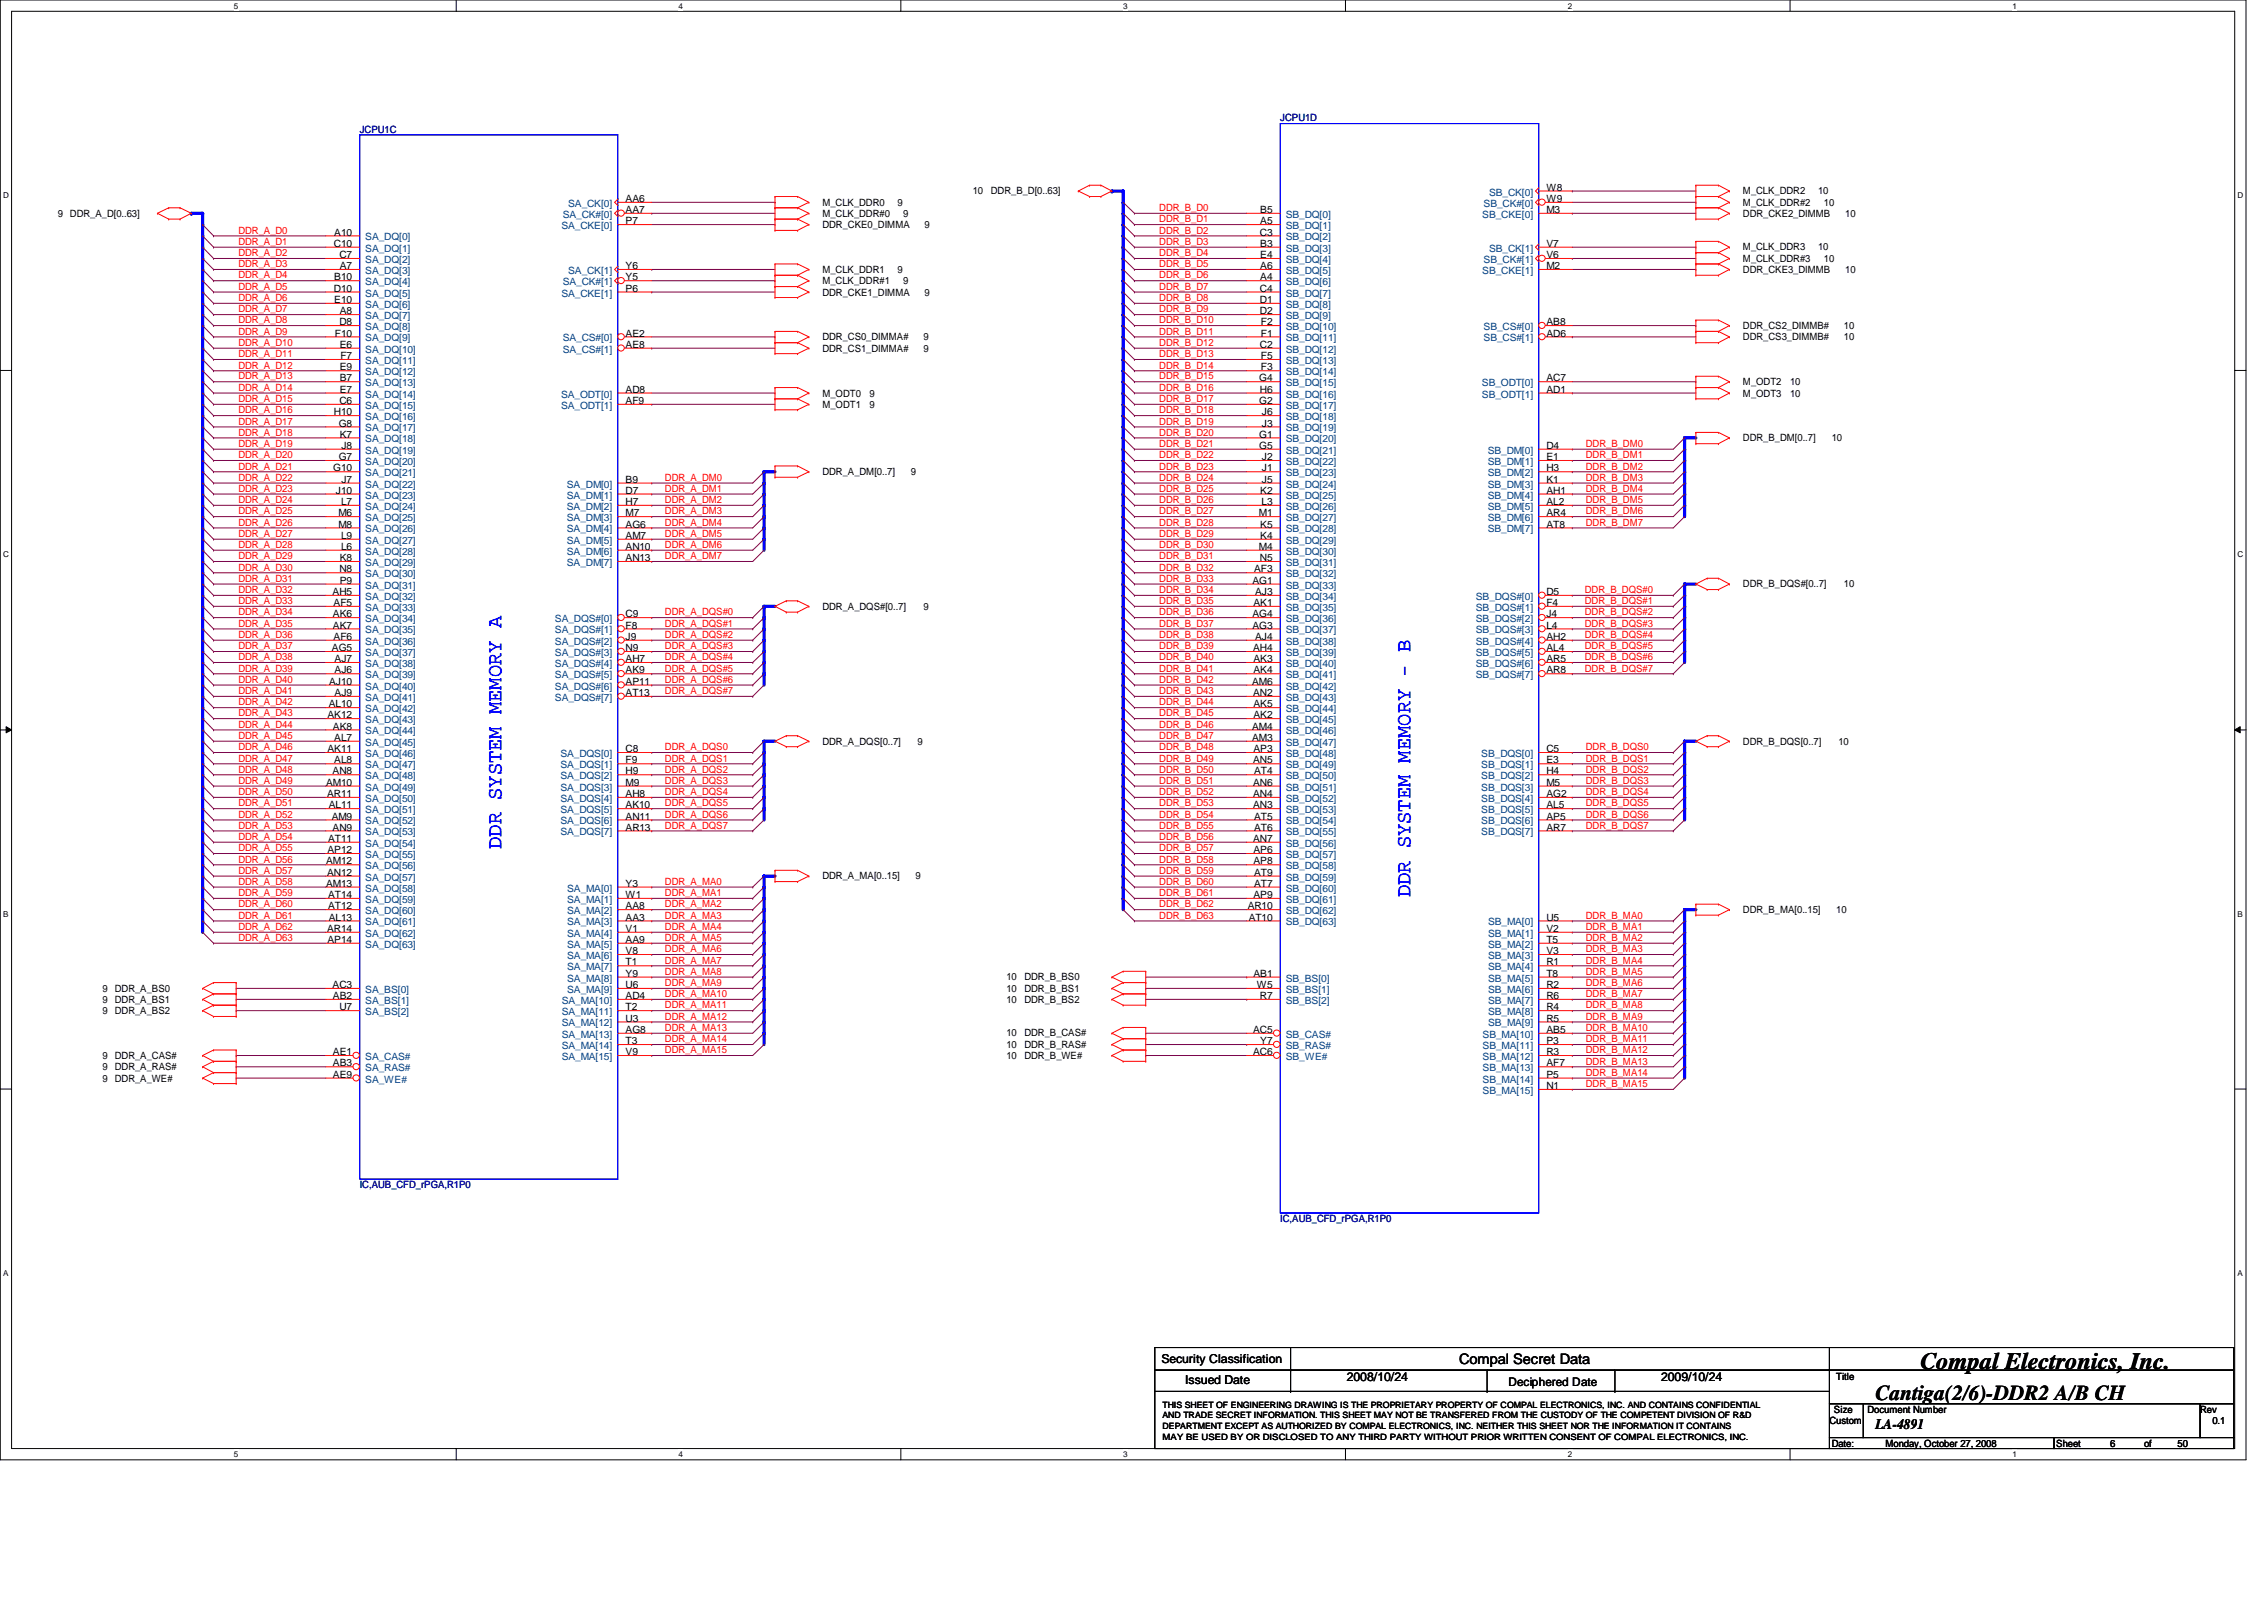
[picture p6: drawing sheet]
<svg xmlns="http://www.w3.org/2000/svg" width="297mm" height="210mm" viewBox="0 0 297 210" stroke-linecap="round" stroke-linejoin="round" font-family="sans-serif">
<defs><g id="words">
<text font-size="3.1" x="252" y="179.6">Compal Electronics, Inc.</text>
<g font-size="2.8" fill="#00f">
<text x="65.8" y="111.4" transform="rotate(-90 65.8 111.4)">DDR SYSTEM MEMORY A</text>
<text x="185.1" y="117.7" transform="rotate(-90 185.1 117.7)">DDR SYSTEM MEMORY - B</text>
</g>
<text font-size="2.8" x="246.1" y="183.7">Cantiga(2/6)-DDR2 A/B CH</text>
<g font-size="1.9">
<text x="191.4" y="178.9">Compal Secret Data</text>
<text x="246.1" y="187.4">LA-4891</text>
</g>
<g font-size="1.6">
<text x="152.4" y="178.8">Security Classification</text>
<text x="155.5" y="181.6">Issued Date</text>
<text x="176.7" y="181.2">2008/10/24</text>
<text x="197.9" y="181.8">Deciphered Date</text>
<text x="217.9" y="181.2">2009/10/24</text>
</g>
<g font-size="1.3" fill="#000080">
<text x="47.2" y="17.4">JCPU1C</text>
<text x="168" y="15.9">JCPU1D</text>
<text x="47.2" y="155.9">IC,AUB_CFD_rPGA,R1P0</text>
<text x="168" y="160.3">IC,AUB_CFD_rPGA,R1P0</text>
</g>
<g font-size="1.3">
<text x="7.6" y="28.4">9 DDR_A_D[0..63]</text>
<text x="82.1" y="26.5">AA6</text>
<text x="82.1" y="27.9">AA7</text>
<text x="82.1" y="29.4">P7</text>
<text x="107.9" y="27">M_CLK_DDR0</text>
<text x="107.9" y="28.4">M_CLK_DDR#0</text>
<text x="107.9" y="29.9">DDR_CKE0_DIMMA</text>
<text x="117.8" y="27">9</text>
<text x="118.5" y="28.4">9</text>
<text x="121.3" y="29.9">9</text>
<text x="127.6" y="25.5">10</text>
<text x="130" y="25.5">DDR_B_D[0..63]</text>
<text x="165.4" y="27.9">B5</text>
<text x="165.4" y="29.4">A5</text>
<text x="202.9" y="25">W8</text>
<text x="202.9" y="26.5">W9</text>
<text x="202.9" y="27.9">M3</text>
<text x="228.7" y="25.5">M_CLK_DDR2</text>
<text x="228.7" y="27">M_CLK_DDR#2</text>
<text x="228.7" y="28.4">DDR_CKE2_DIMMB</text>
<text x="238.5" y="25.5">10</text>
<text x="239.3" y="27">10</text>
<text x="242.1" y="28.4">10</text>
<text x="43.8" y="32.4">C10</text>
<text x="43.9" y="30.9">A10</text>
<text x="44.5" y="33.9">C7</text>
<text x="44.6" y="35.3">A7</text>
<text x="82.1" y="35.3">Y6</text>
<text x="107.9" y="35.8">M_CLK_DDR1</text>
<text x="117.8" y="35.8">9</text>
<text x="165.3" y="30.9">C3</text>
<text x="165.4" y="32.4">B3</text>
<text x="165.4" y="33.9">E4</text>
<text x="165.4" y="35.3">A6</text>
<text x="202.9" y="32.4">V7</text>
<text x="202.9" y="33.9">V6</text>
<text x="202.9" y="35.3">M2</text>
<text x="228.7" y="32.9">M_CLK_DDR3</text>
<text x="228.7" y="34.3">M_CLK_DDR#3</text>
<text x="228.7" y="35.8">DDR_CKE3_DIMMB</text>
<text x="238.5" y="32.9">10</text>
<text x="239.3" y="34.3">10</text>
<text x="242.1" y="35.8">10</text>
<text x="43.8" y="38.3">D10</text>
<text x="43.9" y="36.8">B10</text>
<text x="43.9" y="39.8">E10</text>
<text x="44.6" y="41.2">A8</text>
<text x="82.1" y="36.8">Y5</text>
<text x="82.1" y="38.3">P6</text>
<text x="107.9" y="37.3">M_CLK_DDR#1</text>
<text x="107.9" y="38.8">DDR_CKE1_DIMMA</text>
<text x="118.5" y="37.3">9</text>
<text x="121.3" y="38.8">9</text>
<text x="165.3" y="38.3">C4</text>
<text x="165.3" y="39.8">D1</text>
<text x="165.3" y="41.2">D2</text>
<text x="165.4" y="36.8">A4</text>
<text x="43.9" y="44.2">F10</text>
<text x="44.5" y="42.7">D8</text>
<text x="44.6" y="45.6">E6</text>
<text x="44.7" y="47.1">F7</text>
<text x="82.1" y="44.2">AE2</text>
<text x="82.1" y="45.6">AE8</text>
<text x="107.9" y="44.7">DDR_CS0_DIMMA#</text>
<text x="107.9" y="46.1">DDR_CS1_DIMMA#</text>
<text x="121.2" y="44.7">9</text>
<text x="121.2" y="46.1">9</text>
<text x="165.3" y="45.6">C2</text>
<text x="165.4" y="42.7">F2</text>
<text x="165.4" y="44.2">F1</text>
<text x="165.4" y="47.1">F5</text>
<text x="202.9" y="42.7">AB8</text>
<text x="202.9" y="44.2">AD6</text>
<text x="228.7" y="43.2">DDR_CS2_DIMMB#</text>
<text x="228.7" y="44.7">DDR_CS3_DIMMB#</text>
<text x="241.9" y="43.2">10</text>
<text x="241.9" y="44.7">10</text>
<text x="44.5" y="53">C6</text>
<text x="44.6" y="48.6">E9</text>
<text x="44.6" y="50">B7</text>
<text x="44.6" y="51.5">E7</text>
<text x="82.1" y="51.5">AD8</text>
<text x="82.1" y="53">AF9</text>
<text x="107.9" y="52">M_ODT0</text>
<text x="107.9" y="53.5">M_ODT1</text>
<text x="114.1" y="52">9</text>
<text x="114.1" y="53.5">9</text>
<text x="165.2" y="50">G4</text>
<text x="165.2" y="53">G2</text>
<text x="165.3" y="51.5">H6</text>
<text x="165.4" y="48.6">F3</text>
<text x="202.9" y="50">AC7</text>
<text x="202.9" y="51.5">AD1</text>
<text x="228.7" y="50.5">M_ODT2</text>
<text x="228.7" y="52">M_ODT3</text>
<text x="234.9" y="50.5">10</text>
<text x="234.9" y="52">10</text>
<text x="43.8" y="54.5">H10</text>
<text x="44.4" y="56">G8</text>
<text x="44.6" y="57.4">K7</text>
<text x="44.8" y="58.9">J8</text>
<text x="165.2" y="57.4">G1</text>
<text x="165.2" y="58.9">G5</text>
<text x="165.6" y="54.5">J6</text>
<text x="165.6" y="56">J3</text>
<text x="202.9" y="58.9">D4</text>
<text x="228.7" y="57.9">DDR_B_DM[0..7]</text>
<text x="240.3" y="57.9">10</text>
<text x="43.7" y="61.8">G10</text>
<text x="44.1" y="64.8">J10</text>
<text x="44.4" y="60.4">G7</text>
<text x="44.8" y="63.3">J7</text>
<text x="82.1" y="63.3">B9</text>
<text x="82.1" y="64.8">D7</text>
<text x="107.9" y="62.3">DDR_A_DM[0..7]</text>
<text x="119.5" y="62.3">9</text>
<text x="165.4" y="64.8">K2</text>
<text x="165.6" y="60.4">J2</text>
<text x="165.6" y="61.8">J1</text>
<text x="165.6" y="63.3">J5</text>
<text x="202.9" y="60.4">E1</text>
<text x="202.9" y="61.8">H3</text>
<text x="202.9" y="63.3">K1</text>
<text x="202.9" y="64.8">AH1</text>
<text x="44.4" y="67.7">M6</text>
<text x="44.4" y="69.2">M8</text>
<text x="44.7" y="66.3">L7</text>
<text x="44.7" y="70.7">L9</text>
<text x="82.1" y="66.3">H7</text>
<text x="82.1" y="67.7">M7</text>
<text x="82.1" y="69.2">AG6</text>
<text x="82.1" y="70.7">AM7</text>
<text x="165.2" y="67.7">M1</text>
<text x="165.4" y="69.2">K5</text>
<text x="165.4" y="70.7">K4</text>
<text x="165.5" y="66.3">L3</text>
<text x="202.9" y="66.3">AL2</text>
<text x="202.9" y="67.7">AR4</text>
<text x="202.9" y="69.2">AT8</text>
<text x="44.5" y="75.1">N8</text>
<text x="44.6" y="73.6">K8</text>
<text x="44.6" y="76.6">P9</text>
<text x="44.7" y="72.1">L6</text>
<text x="82.1" y="72.1">AN10</text>
<text x="82.1" y="73.6">AN13</text>
<text x="164.3" y="76.6">AG1</text>
<text x="164.5" y="75.1">AF3</text>
<text x="165.2" y="72.1">M4</text>
<text x="165.3" y="73.6">N5</text>
<text x="228.7" y="77">DDR_B_DQS#[0..7]</text>
<text x="241.9" y="77">10</text>
<text x="43.6" y="78.1">AH5</text>
<text x="43.7" y="81">AK6</text>
<text x="43.7" y="82.5">AK7</text>
<text x="43.8" y="79.5">AF5</text>
<text x="43.8" y="83.9">AF6</text>
<text x="82.1" y="81">C9</text>
<text x="82.1" y="82.5">F8</text>
<text x="82.1" y="83.9">J9</text>
<text x="107.9" y="80">DDR_A_DQS#[0..7]</text>
<text x="121.2" y="80">9</text>
<text x="164.3" y="81">AG4</text>
<text x="164.3" y="82.5">AG3</text>
<text x="164.5" y="79.5">AK1</text>
<text x="164.7" y="78.1">AJ3</text>
<text x="164.7" y="83.9">AJ4</text>
<text x="202.9" y="83.9">AH2</text>
<text x="202.9" y="78.1">D5</text>
<text x="202.9" y="79.5">F4</text>
<text x="202.9" y="81">J4</text>
<text x="202.9" y="82.5">L4</text>
<text x="43.2" y="89.8">AJ10</text>
<text x="43.6" y="85.4">AG5</text>
<text x="43.9" y="86.9">AJ7</text>
<text x="43.9" y="88.3">AJ6</text>
<text x="82.1" y="85.4">N9</text>
<text x="82.1" y="86.9">AH7</text>
<text x="82.1" y="88.3">AK9</text>
<text x="82.1" y="89.8">AP11</text>
<text x="164.3" y="89.8">AM6</text>
<text x="164.4" y="85.4">AH4</text>
<text x="164.5" y="86.9">AK3</text>
<text x="164.5" y="88.3">AK4</text>
<text x="202.9" y="85.4">AL4</text>
<text x="202.9" y="86.9">AR5</text>
<text x="202.9" y="88.3">AR8</text>
<text x="43" y="94.2">AK12</text>
<text x="43.1" y="92.8">AL10</text>
<text x="43.7" y="95.7">AK8</text>
<text x="43.9" y="91.3">AJ9</text>
<text x="82.1" y="91.3">AT13</text>
<text x="164.3" y="95.7">AM4</text>
<text x="164.4" y="91.3">AN2</text>
<text x="164.5" y="92.8">AK5</text>
<text x="164.5" y="94.2">AK2</text>
<text x="43" y="98.7">AK11</text>
<text x="43.6" y="101.6">AN8</text>
<text x="43.9" y="97.2">AL7</text>
<text x="43.9" y="100.2">AL8</text>
<text x="82.1" y="98.7">C8</text>
<text x="82.1" y="100.2">F9</text>
<text x="82.1" y="101.6">H9</text>
<text x="107.9" y="97.7">DDR_A_DQS[0..7]</text>
<text x="120.4" y="97.7">9</text>
<text x="164.3" y="97.2">AM3</text>
<text x="164.4" y="100.2">AN5</text>
<text x="164.5" y="98.7">AP3</text>
<text x="164.5" y="101.6">AT4</text>
<text x="202.9" y="98.7">C5</text>
<text x="202.9" y="100.2">E3</text>
<text x="202.9" y="101.6">H4</text>
<text x="228.7" y="97.7">DDR_B_DQS[0..7]</text>
<text x="241.2" y="97.7">10</text>
<text x="42.8" y="103.1">AM10</text>
<text x="42.9" y="104.6">AR11</text>
<text x="43.1" y="106">AL11</text>
<text x="43.5" y="107.5">AM9</text>
<text x="82.1" y="103.1">M9</text>
<text x="82.1" y="104.6">AH8</text>
<text x="82.1" y="106">AK10</text>
<text x="82.1" y="107.5">AN11</text>
<text x="164.4" y="103.1">AN6</text>
<text x="164.4" y="104.6">AN4</text>
<text x="164.4" y="106">AN3</text>
<text x="164.5" y="107.5">AT5</text>
<text x="202.9" y="104.6">AG2</text>
<text x="202.9" y="106">AL5</text>
<text x="202.9" y="107.5">AP5</text>
<text x="202.9" y="103.1">M5</text>
<text x="42.8" y="113.4">AM12</text>
<text x="43" y="111.9">AP12</text>
<text x="43" y="110.4">AT11</text>
<text x="43.6" y="109">AN9</text>
<text x="82.1" y="109">AR13</text>
<text x="164.4" y="110.4">AN7</text>
<text x="164.5" y="111.9">AP6</text>
<text x="164.5" y="113.4">AP8</text>
<text x="164.5" y="109">AT6</text>
<text x="202.9" y="109">AR7</text>
<text x="42.8" y="116.3">AM13</text>
<text x="42.9" y="114.9">AN12</text>
<text x="43" y="117.8">AT14</text>
<text x="43" y="119.3">AT12</text>
<text x="82.1" y="116.3">Y3</text>
<text x="82.1" y="117.8">W1</text>
<text x="82.1" y="119.3">AA8</text>
<text x="107.9" y="115.4">DDR_A_MA[0..15]</text>
<text x="120.1" y="115.4">9</text>
<text x="163.7" y="119.3">AR10</text>
<text x="164.5" y="117.8">AP9</text>
<text x="164.5" y="114.9">AT9</text>
<text x="164.5" y="116.3">AT7</text>
<text x="228.7" y="119.8">DDR_B_MA[0..15]</text>
<text x="240.9" y="119.8">10</text>
<text x="42.9" y="122.3">AR14</text>
<text x="43" y="123.7">AP14</text>
<text x="43.1" y="120.8">AL13</text>
<text x="82.1" y="120.8">AA3</text>
<text x="82.1" y="122.3">V1</text>
<text x="82.1" y="123.7">AA9</text>
<text x="82.1" y="125.2">V8</text>
<text x="163.8" y="120.8">AT10</text>
<text x="202.9" y="120.8">U5</text>
<text x="202.9" y="122.3">V2</text>
<text x="202.9" y="123.7">T5</text>
<text x="202.9" y="125.2">V3</text>
<text x="13.5" y="130.1">9 DDR_A_BS0</text>
<text x="13.5" y="131.6">9 DDR_A_BS1</text>
<text x="43.6" y="129.6">AC3</text>
<text x="43.7" y="131.1">AB2</text>
<text x="82.1" y="126.7">T1</text>
<text x="82.1" y="128.1">Y9</text>
<text x="82.1" y="129.6">U6</text>
<text x="82.1" y="131.1">AD4</text>
<text x="132" y="128.6">10</text>
<text x="132" y="130.1">10</text>
<text x="132" y="131.6">10</text>
<text x="134.4" y="128.6">DDR_B_BS0</text>
<text x="134.4" y="130.1">DDR_B_BS1</text>
<text x="134.4" y="131.6">DDR_B_BS2</text>
<text x="164.5" y="128.1">AB1</text>
<text x="164.9" y="129.6">W5</text>
<text x="165.3" y="131.1">R7</text>
<text x="202.9" y="126.7">R1</text>
<text x="202.9" y="128.1">T8</text>
<text x="202.9" y="129.6">R2</text>
<text x="202.9" y="131.1">R6</text>
<text x="13.5" y="133.1">9 DDR_A_BS2</text>
<text x="44.5" y="132.5">U7</text>
<text x="82.1" y="132.5">T2</text>
<text x="82.1" y="134">U3</text>
<text x="82.1" y="135.5">AG8</text>
<text x="82.1" y="137">T3</text>
<text x="132" y="137.5">10</text>
<text x="132" y="136">10</text>
<text x="134.4" y="137.5">DDR_B_RAS#</text>
<text x="134.4" y="136">DDR_B_CAS#</text>
<text x="164.4" y="135.5">AC5</text>
<text x="165.4" y="137">Y7</text>
<text x="202.9" y="132.5">R4</text>
<text x="202.9" y="134">R5</text>
<text x="202.9" y="135.5">AB5</text>
<text x="202.9" y="137">P3</text>
<text x="13.5" y="141.9">9 DDR_A_WE#</text>
<text x="13.5" y="140.4">9 DDR_A_RAS#</text>
<text x="13.5" y="138.9">9 DDR_A_CAS#</text>
<text x="43.7" y="138.4">AE1</text>
<text x="43.7" y="139.9">AB3</text>
<text x="43.7" y="141.4">AE9</text>
<text x="82.1" y="138.4">V9</text>
<text x="132" y="138.9">10</text>
<text x="134.4" y="138.9">DDR_B_WE#</text>
<text x="164.4" y="138.4">AC6</text>
<text x="202.9" y="138.4">R3</text>
<text x="202.9" y="139.9">AF7</text>
<text x="202.9" y="141.4">P5</text>
<text x="202.9" y="142.9">N1</text>
<text x="240.6" y="185.3">Size</text>
<text x="240.9" y="181.1">Title</text>
<text x="245" y="185.3">Document Number</text>
<text x="288.7" y="185.3">Rev</text>
<text x="240" y="186.8">Custom</text>
<text x="240.3" y="189.8">Date:</text>
<text x="247.4" y="189.8">Monday, October 27, 2008</text>
<text x="269.8" y="189.8">Sheet</text>
<text x="276.9" y="189.8">6</text>
<text x="281.3" y="189.8">of</text>
<text x="285.7" y="189.8">50</text>
<text x="290.3" y="186.8">0.1</text>
</g>
<g font-size="1.3" fill="#004080">
<text x="73.8" y="28.6">SA_CK#[0]</text>
<text x="74.5" y="27.1">SA_CK[0]</text>
<text x="168.7" y="28.6">SB_DQ[0]</text>
<text x="194.5" y="28.6">SB_CKE[0]</text>
<text x="194.6" y="27.1">SB_CK#[0]</text>
<text x="195.4" y="25.7">SB_CK[0]</text>
<text x="47.9" y="31.5">SA_DQ[0]</text>
<text x="47.9" y="33">SA_DQ[1]</text>
<text x="47.9" y="34.5">SA_DQ[2]</text>
<text x="47.9" y="35.9">SA_DQ[3]</text>
<text x="73.7" y="30.1">SA_CKE[0]</text>
<text x="74.5" y="35.9">SA_CK[1]</text>
<text x="168.7" y="30.1">SB_DQ[1]</text>
<text x="168.7" y="31.5">SB_DQ[2]</text>
<text x="168.7" y="33">SB_DQ[3]</text>
<text x="168.7" y="34.5">SB_DQ[4]</text>
<text x="168.7" y="35.9">SB_DQ[5]</text>
<text x="194.5" y="35.9">SB_CKE[1]</text>
<text x="194.6" y="34.5">SB_CK#[1]</text>
<text x="195.4" y="33">SB_CK[1]</text>
<text x="47.9" y="37.4">SA_DQ[4]</text>
<text x="47.9" y="38.9">SA_DQ[5]</text>
<text x="47.9" y="40.4">SA_DQ[6]</text>
<text x="47.9" y="41.9">SA_DQ[7]</text>
<text x="73.7" y="38.9">SA_CKE[1]</text>
<text x="73.8" y="37.4">SA_CK#[1]</text>
<text x="168.7" y="37.4">SB_DQ[6]</text>
<text x="168.7" y="38.9">SB_DQ[7]</text>
<text x="168.7" y="40.4">SB_DQ[8]</text>
<text x="168.7" y="41.9">SB_DQ[9]</text>
<text x="47.9" y="43.3">SA_DQ[8]</text>
<text x="47.9" y="44.8">SA_DQ[9]</text>
<text x="47.9" y="46.3">SA_DQ[10]</text>
<text x="47.9" y="47.8">SA_DQ[11]</text>
<text x="73.8" y="44.8">SA_CS#[0]</text>
<text x="73.8" y="46.3">SA_CS#[1]</text>
<text x="168.7" y="43.3">SB_DQ[10]</text>
<text x="168.7" y="44.8">SB_DQ[11]</text>
<text x="168.7" y="46.3">SB_DQ[12]</text>
<text x="168.7" y="47.8">SB_DQ[13]</text>
<text x="194.6" y="43.3">SB_CS#[0]</text>
<text x="194.6" y="44.8">SB_CS#[1]</text>
<text x="47.9" y="49.2">SA_DQ[12]</text>
<text x="47.9" y="50.7">SA_DQ[13]</text>
<text x="47.9" y="52.2">SA_DQ[14]</text>
<text x="47.9" y="53.6">SA_DQ[15]</text>
<text x="73.6" y="52.2">SA_ODT[0]</text>
<text x="73.6" y="53.6">SA_ODT[1]</text>
<text x="168.7" y="49.2">SB_DQ[14]</text>
<text x="168.7" y="50.7">SB_DQ[15]</text>
<text x="168.7" y="52.2">SB_DQ[16]</text>
<text x="168.7" y="53.6">SB_DQ[17]</text>
<text x="194.4" y="50.7">SB_ODT[0]</text>
<text x="194.4" y="52.2">SB_ODT[1]</text>
<text x="47.9" y="55.1">SA_DQ[16]</text>
<text x="47.9" y="56.6">SA_DQ[17]</text>
<text x="47.9" y="58">SA_DQ[18]</text>
<text x="47.9" y="59.5">SA_DQ[19]</text>
<text x="168.7" y="55.1">SB_DQ[18]</text>
<text x="168.7" y="56.6">SB_DQ[19]</text>
<text x="168.7" y="58">SB_DQ[20]</text>
<text x="168.7" y="59.5">SB_DQ[21]</text>
<text x="195.2" y="59.5">SB_DM[0]</text>
<text x="47.9" y="61">SA_DQ[20]</text>
<text x="47.9" y="62.5">SA_DQ[21]</text>
<text x="47.9" y="64">SA_DQ[22]</text>
<text x="47.9" y="65.4">SA_DQ[23]</text>
<text x="74.4" y="64">SA_DM[0]</text>
<text x="74.4" y="65.4">SA_DM[1]</text>
<text x="168.7" y="61">SB_DQ[22]</text>
<text x="168.7" y="62.5">SB_DQ[23]</text>
<text x="168.7" y="64">SB_DQ[24]</text>
<text x="168.7" y="65.4">SB_DQ[25]</text>
<text x="195.2" y="61">SB_DM[1]</text>
<text x="195.2" y="62.5">SB_DM[2]</text>
<text x="195.2" y="64">SB_DM[3]</text>
<text x="195.2" y="65.4">SB_DM[4]</text>
<text x="47.9" y="66.9">SA_DQ[24]</text>
<text x="47.9" y="68.4">SA_DQ[25]</text>
<text x="47.9" y="69.8">SA_DQ[26]</text>
<text x="47.9" y="71.3">SA_DQ[27]</text>
<text x="74.4" y="66.9">SA_DM[2]</text>
<text x="74.4" y="68.4">SA_DM[3]</text>
<text x="74.4" y="69.8">SA_DM[4]</text>
<text x="74.4" y="71.3">SA_DM[5]</text>
<text x="168.7" y="66.9">SB_DQ[26]</text>
<text x="168.7" y="68.4">SB_DQ[27]</text>
<text x="168.7" y="69.8">SB_DQ[28]</text>
<text x="168.7" y="71.3">SB_DQ[29]</text>
<text x="195.2" y="66.9">SB_DM[5]</text>
<text x="195.2" y="68.4">SB_DM[6]</text>
<text x="195.2" y="69.8">SB_DM[7]</text>
<text x="47.9" y="72.8">SA_DQ[28]</text>
<text x="47.9" y="74.3">SA_DQ[29]</text>
<text x="47.9" y="75.7">SA_DQ[30]</text>
<text x="47.9" y="77.2">SA_DQ[31]</text>
<text x="74.4" y="72.8">SA_DM[6]</text>
<text x="74.4" y="74.3">SA_DM[7]</text>
<text x="168.7" y="72.8">SB_DQ[30]</text>
<text x="168.7" y="74.3">SB_DQ[31]</text>
<text x="168.7" y="75.7">SB_DQ[32]</text>
<text x="168.7" y="77.2">SB_DQ[33]</text>
<text x="47.9" y="78.7">SA_DQ[32]</text>
<text x="47.9" y="80.1">SA_DQ[33]</text>
<text x="47.9" y="81.6">SA_DQ[34]</text>
<text x="47.9" y="83.1">SA_DQ[35]</text>
<text x="72.8" y="81.6">SA_DQS#[0]</text>
<text x="72.8" y="83.1">SA_DQS#[1]</text>
<text x="168.7" y="78.7">SB_DQ[34]</text>
<text x="168.7" y="80.1">SB_DQ[35]</text>
<text x="168.7" y="81.6">SB_DQ[36]</text>
<text x="168.7" y="83.1">SB_DQ[37]</text>
<text x="193.6" y="78.7">SB_DQS#[0]</text>
<text x="193.6" y="80.1">SB_DQS#[1]</text>
<text x="193.6" y="81.6">SB_DQS#[2]</text>
<text x="193.6" y="83.1">SB_DQS#[3]</text>
<text x="47.9" y="84.6">SA_DQ[36]</text>
<text x="47.9" y="86.1">SA_DQ[37]</text>
<text x="47.9" y="87.5">SA_DQ[38]</text>
<text x="47.9" y="89">SA_DQ[39]</text>
<text x="72.8" y="84.6">SA_DQS#[2]</text>
<text x="72.8" y="86.1">SA_DQS#[3]</text>
<text x="72.8" y="87.5">SA_DQS#[4]</text>
<text x="72.8" y="89">SA_DQS#[5]</text>
<text x="168.7" y="84.6">SB_DQ[38]</text>
<text x="168.7" y="86.1">SB_DQ[39]</text>
<text x="168.7" y="87.5">SB_DQ[40]</text>
<text x="168.7" y="89">SB_DQ[41]</text>
<text x="193.6" y="84.6">SB_DQS#[4]</text>
<text x="193.6" y="86.1">SB_DQS#[5]</text>
<text x="193.6" y="87.5">SB_DQS#[6]</text>
<text x="193.6" y="89">SB_DQS#[7]</text>
<text x="47.9" y="90.5">SA_DQ[40]</text>
<text x="47.9" y="91.9">SA_DQ[41]</text>
<text x="47.9" y="93.4">SA_DQ[42]</text>
<text x="47.9" y="94.9">SA_DQ[43]</text>
<text x="72.8" y="90.5">SA_DQS#[6]</text>
<text x="72.8" y="91.9">SA_DQS#[7]</text>
<text x="168.7" y="90.5">SB_DQ[42]</text>
<text x="168.7" y="91.9">SB_DQ[43]</text>
<text x="168.7" y="93.4">SB_DQ[44]</text>
<text x="168.7" y="94.9">SB_DQ[45]</text>
<text x="47.9" y="96.4">SA_DQ[44]</text>
<text x="47.9" y="97.8">SA_DQ[45]</text>
<text x="47.9" y="99.3">SA_DQ[46]</text>
<text x="47.9" y="100.8">SA_DQ[47]</text>
<text x="73.5" y="99.3">SA_DQS[0]</text>
<text x="73.5" y="100.8">SA_DQS[1]</text>
<text x="168.7" y="96.4">SB_DQ[46]</text>
<text x="168.7" y="97.8">SB_DQ[47]</text>
<text x="168.7" y="99.3">SB_DQ[48]</text>
<text x="168.7" y="100.8">SB_DQ[49]</text>
<text x="194.3" y="99.3">SB_DQS[0]</text>
<text x="194.3" y="100.8">SB_DQS[1]</text>
<text x="47.9" y="102.2">SA_DQ[48]</text>
<text x="47.9" y="103.7">SA_DQ[49]</text>
<text x="47.9" y="105.2">SA_DQ[50]</text>
<text x="47.9" y="106.7">SA_DQ[51]</text>
<text x="73.5" y="102.2">SA_DQS[2]</text>
<text x="73.5" y="103.7">SA_DQS[3]</text>
<text x="73.5" y="105.2">SA_DQS[4]</text>
<text x="73.5" y="106.7">SA_DQS[5]</text>
<text x="168.7" y="102.2">SB_DQ[50]</text>
<text x="168.7" y="103.7">SB_DQ[51]</text>
<text x="168.7" y="105.2">SB_DQ[52]</text>
<text x="168.7" y="106.7">SB_DQ[53]</text>
<text x="194.3" y="105.2">SB_DQS[4]</text>
<text x="194.3" y="106.7">SB_DQS[5]</text>
<text x="194.3" y="102.2">SB_DQS[2]</text>
<text x="194.3" y="103.7">SB_DQS[3]</text>
<text x="47.9" y="108.2">SA_DQ[52]</text>
<text x="47.9" y="109.6">SA_DQ[53]</text>
<text x="47.9" y="111.1">SA_DQ[54]</text>
<text x="47.9" y="112.6">SA_DQ[55]</text>
<text x="73.5" y="108.2">SA_DQS[6]</text>
<text x="73.5" y="109.6">SA_DQS[7]</text>
<text x="168.7" y="108.2">SB_DQ[54]</text>
<text x="168.7" y="109.6">SB_DQ[55]</text>
<text x="168.7" y="111.1">SB_DQ[56]</text>
<text x="168.7" y="112.6">SB_DQ[57]</text>
<text x="194.3" y="108.2">SB_DQS[6]</text>
<text x="194.3" y="109.6">SB_DQS[7]</text>
<text x="47.9" y="114">SA_DQ[56]</text>
<text x="47.9" y="115.5">SA_DQ[57]</text>
<text x="47.9" y="117">SA_DQ[58]</text>
<text x="47.9" y="118.4">SA_DQ[59]</text>
<text x="47.9" y="119.9">SA_DQ[60]</text>
<text x="74.4" y="117">SA_MA[0]</text>
<text x="74.4" y="118.4">SA_MA[1]</text>
<text x="74.4" y="119.9">SA_MA[2]</text>
<text x="168.7" y="114">SB_DQ[58]</text>
<text x="168.7" y="115.5">SB_DQ[59]</text>
<text x="168.7" y="117">SB_DQ[60]</text>
<text x="168.7" y="118.4">SB_DQ[61]</text>
<text x="168.7" y="119.9">SB_DQ[62]</text>
<text x="47.9" y="121.4">SA_DQ[61]</text>
<text x="47.9" y="122.9">SA_DQ[62]</text>
<text x="47.9" y="124.3">SA_DQ[63]</text>
<text x="74.4" y="121.4">SA_MA[3]</text>
<text x="74.4" y="122.9">SA_MA[4]</text>
<text x="74.4" y="124.3">SA_MA[5]</text>
<text x="74.4" y="125.8">SA_MA[6]</text>
<text x="168.7" y="121.4">SB_DQ[63]</text>
<text x="195.2" y="121.4">SB_MA[0]</text>
<text x="195.2" y="122.9">SB_MA[1]</text>
<text x="195.2" y="124.3">SB_MA[2]</text>
<text x="195.2" y="125.8">SB_MA[3]</text>
<text x="47.9" y="130.3">SA_BS[0]</text>
<text x="47.9" y="131.7">SA_BS[1]</text>
<text x="73.7" y="131.7">SA_MA[10]</text>
<text x="74.4" y="127.3">SA_MA[7]</text>
<text x="74.4" y="128.8">SA_MA[8]</text>
<text x="74.4" y="130.3">SA_MA[9]</text>
<text x="168.7" y="128.8">SB_BS[0]</text>
<text x="168.7" y="130.3">SB_BS[1]</text>
<text x="168.7" y="131.7">SB_BS[2]</text>
<text x="195.2" y="127.3">SB_MA[4]</text>
<text x="195.2" y="128.8">SB_MA[5]</text>
<text x="195.2" y="130.3">SB_MA[6]</text>
<text x="195.2" y="131.7">SB_MA[7]</text>
<text x="47.9" y="133.2">SA_BS[2]</text>
<text x="73.7" y="133.2">SA_MA[11]</text>
<text x="73.7" y="134.7">SA_MA[12]</text>
<text x="73.7" y="136.1">SA_MA[13]</text>
<text x="73.7" y="137.6">SA_MA[14]</text>
<text x="168.7" y="136.1">SB_CAS#</text>
<text x="168.7" y="137.6">SB_RAS#</text>
<text x="194.5" y="136.1">SB_MA[10]</text>
<text x="194.5" y="137.6">SB_MA[11]</text>
<text x="195.2" y="133.2">SB_MA[8]</text>
<text x="195.2" y="134.7">SB_MA[9]</text>
<text x="47.9" y="139.1">SA_CAS#</text>
<text x="47.9" y="140.5">SA_RAS#</text>
<text x="47.9" y="142">SA_WE#</text>
<text x="73.7" y="139.1">SA_MA[15]</text>
<text x="168.7" y="139.1">SB_WE#</text>
<text x="194.5" y="139.1">SB_MA[12]</text>
<text x="194.5" y="140.5">SB_MA[13]</text>
<text x="194.5" y="142">SB_MA[14]</text>
<text x="194.5" y="143.5">SB_MA[15]</text>
</g>
<g font-size="1.3" fill="#f00">
<text x="152.1" y="29.2">DDR_B_D1</text>
<text x="152.1" y="27.7">DDR_B_D0</text>
<text x="31.3" y="35.1">DDR_A_D3</text>
<text x="31.3" y="33.6">DDR_A_D2</text>
<text x="31.3" y="32.1">DDR_A_D1</text>
<text x="31.3" y="30.6">DDR_A_D0</text>
<text x="152.1" y="32.1">DDR_B_D3</text>
<text x="152.1" y="33.6">DDR_B_D4</text>
<text x="152.1" y="35.1">DDR_B_D5</text>
<text x="152.1" y="30.6">DDR_B_D2</text>
<text x="31.3" y="36.5">DDR_A_D4</text>
<text x="31.3" y="41">DDR_A_D7</text>
<text x="31.3" y="38">DDR_A_D5</text>
<text x="31.3" y="39.5">DDR_A_D6</text>
<text x="152.1" y="41">DDR_B_D9</text>
<text x="152.1" y="36.5">DDR_B_D6</text>
<text x="152.1" y="38">DDR_B_D7</text>
<text x="152.1" y="39.5">DDR_B_D8</text>
<text x="31.3" y="42.4">DDR_A_D8</text>
<text x="31.3" y="43.9">DDR_A_D9</text>
<text x="31.3" y="45.4">DDR_A_D10</text>
<text x="31.3" y="46.9">DDR_A_D11</text>
<text x="152.1" y="42.4">DDR_B_D10</text>
<text x="152.1" y="43.9">DDR_B_D11</text>
<text x="152.1" y="46.9">DDR_B_D13</text>
<text x="152.1" y="45.4">DDR_B_D12</text>
<text x="31.3" y="51.3">DDR_A_D14</text>
<text x="31.3" y="52.7">DDR_A_D15</text>
<text x="31.3" y="49.8">DDR_A_D13</text>
<text x="31.3" y="48.3">DDR_A_D12</text>
<text x="152.1" y="49.8">DDR_B_D15</text>
<text x="152.1" y="48.3">DDR_B_D14</text>
<text x="152.1" y="52.7">DDR_B_D17</text>
<text x="152.1" y="51.3">DDR_B_D16</text>
<text x="31.3" y="58.6">DDR_A_D19</text>
<text x="31.3" y="54.2">DDR_A_D16</text>
<text x="31.3" y="55.7">DDR_A_D17</text>
<text x="31.3" y="57.1">DDR_A_D18</text>
<text x="152.1" y="57.1">DDR_B_D20</text>
<text x="152.1" y="58.6">DDR_B_D21</text>
<text x="152.1" y="55.7">DDR_B_D19</text>
<text x="152.1" y="54.2">DDR_B_D18</text>
<text x="208.1" y="58.6">DDR_B_DM0</text>
<text x="31.3" y="66">DDR_A_D24</text>
<text x="31.3" y="60.1">DDR_A_D20</text>
<text x="31.3" y="61.6">DDR_A_D21</text>
<text x="31.3" y="63.1">DDR_A_D22</text>
<text x="31.3" y="64.5">DDR_A_D23</text>
<text x="87.2" y="66">DDR_A_DM2</text>
<text x="87.2" y="64.5">DDR_A_DM1</text>
<text x="87.2" y="63.1">DDR_A_DM0</text>
<text x="152.1" y="63.1">DDR_B_D24</text>
<text x="152.1" y="61.6">DDR_B_D23</text>
<text x="152.1" y="60.1">DDR_B_D22</text>
<text x="152.1" y="64.5">DDR_B_D25</text>
<text x="152.1" y="66">DDR_B_D26</text>
<text x="208.1" y="63.1">DDR_B_DM3</text>
<text x="208.1" y="60.1">DDR_B_DM1</text>
<text x="208.1" y="66">DDR_B_DM5</text>
<text x="208.1" y="64.5">DDR_B_DM4</text>
<text x="208.1" y="61.6">DDR_B_DM2</text>
<text x="31.3" y="67.5">DDR_A_D25</text>
<text x="31.3" y="69">DDR_A_D26</text>
<text x="31.3" y="70.4">DDR_A_D27</text>
<text x="31.3" y="71.9">DDR_A_D28</text>
<text x="87.2" y="70.4">DDR_A_DM5</text>
<text x="87.2" y="69">DDR_A_DM4</text>
<text x="87.2" y="71.9">DDR_A_DM6</text>
<text x="87.2" y="67.5">DDR_A_DM3</text>
<text x="152.1" y="67.5">DDR_B_D27</text>
<text x="152.1" y="71.9">DDR_B_D30</text>
<text x="152.1" y="69">DDR_B_D28</text>
<text x="152.1" y="70.4">DDR_B_D29</text>
<text x="208.1" y="67.5">DDR_B_DM6</text>
<text x="208.1" y="69">DDR_B_DM7</text>
<text x="31.3" y="77.8">DDR_A_D32</text>
<text x="31.3" y="76.3">DDR_A_D31</text>
<text x="31.3" y="74.8">DDR_A_D30</text>
<text x="31.3" y="73.4">DDR_A_D29</text>
<text x="87.2" y="73.4">DDR_A_DM7</text>
<text x="152.1" y="73.4">DDR_B_D31</text>
<text x="152.1" y="77.8">DDR_B_D34</text>
<text x="152.1" y="76.3">DDR_B_D33</text>
<text x="152.1" y="74.8">DDR_B_D32</text>
<text x="207.9" y="77.8">DDR_B_DQS#0</text>
<text x="31.3" y="80.7">DDR_A_D34</text>
<text x="31.3" y="82.2">DDR_A_D35</text>
<text x="31.3" y="83.7">DDR_A_D36</text>
<text x="31.3" y="79.2">DDR_A_D33</text>
<text x="87.2" y="80.7">DDR_A_DQS#0</text>
<text x="87.2" y="83.7">DDR_A_DQS#2</text>
<text x="87.2" y="82.2">DDR_A_DQS#1</text>
<text x="152.1" y="83.7">DDR_B_D38</text>
<text x="152.1" y="80.7">DDR_B_D36</text>
<text x="152.1" y="79.2">DDR_B_D35</text>
<text x="152.1" y="82.2">DDR_B_D37</text>
<text x="207.9" y="79.2">DDR_B_DQS#1</text>
<text x="207.9" y="83.7">DDR_B_DQS#4</text>
<text x="207.9" y="82.2">DDR_B_DQS#3</text>
<text x="207.9" y="80.7">DDR_B_DQS#2</text>
<text x="31.3" y="88.1">DDR_A_D39</text>
<text x="31.3" y="89.6">DDR_A_D40</text>
<text x="31.3" y="86.6">DDR_A_D38</text>
<text x="31.3" y="85.2">DDR_A_D37</text>
<text x="87.2" y="88.1">DDR_A_DQS#5</text>
<text x="87.2" y="85.2">DDR_A_DQS#3</text>
<text x="87.2" y="86.6">DDR_A_DQS#4</text>
<text x="87.2" y="89.6">DDR_A_DQS#6</text>
<text x="152.1" y="85.2">DDR_B_D39</text>
<text x="152.1" y="89.6">DDR_B_D42</text>
<text x="152.1" y="88.1">DDR_B_D41</text>
<text x="152.1" y="86.6">DDR_B_D40</text>
<text x="207.9" y="88.1">DDR_B_DQS#7</text>
<text x="207.9" y="85.2">DDR_B_DQS#5</text>
<text x="207.9" y="86.6">DDR_B_DQS#6</text>
<text x="31.3" y="92.5">DDR_A_D42</text>
<text x="31.3" y="94">DDR_A_D43</text>
<text x="31.3" y="95.5">DDR_A_D44</text>
<text x="31.3" y="91.1">DDR_A_D41</text>
<text x="87.2" y="91.1">DDR_A_DQS#7</text>
<text x="152.1" y="92.5">DDR_B_D44</text>
<text x="152.1" y="91.1">DDR_B_D43</text>
<text x="152.1" y="94">DDR_B_D45</text>
<text x="152.1" y="95.5">DDR_B_D46</text>
<text x="31.3" y="99.9">DDR_A_D47</text>
<text x="31.3" y="98.4">DDR_A_D46</text>
<text x="31.3" y="96.9">DDR_A_D45</text>
<text x="31.3" y="101.3">DDR_A_D48</text>
<text x="87.2" y="98.4">DDR_A_DQS0</text>
<text x="87.2" y="101.3">DDR_A_DQS2</text>
<text x="87.2" y="99.9">DDR_A_DQS1</text>
<text x="152.1" y="99.9">DDR_B_D49</text>
<text x="152.1" y="98.4">DDR_B_D48</text>
<text x="152.1" y="101.3">DDR_B_D50</text>
<text x="152.1" y="96.9">DDR_B_D47</text>
<text x="208.1" y="98.4">DDR_B_DQS0</text>
<text x="208.1" y="99.9">DDR_B_DQS1</text>
<text x="208.1" y="101.3">DDR_B_DQS2</text>
<text x="31.3" y="105.8">DDR_A_D51</text>
<text x="31.3" y="104.3">DDR_A_D50</text>
<text x="31.3" y="102.8">DDR_A_D49</text>
<text x="31.3" y="107.3">DDR_A_D52</text>
<text x="87.2" y="107.3">DDR_A_DQS6</text>
<text x="87.2" y="105.8">DDR_A_DQS5</text>
<text x="87.2" y="104.3">DDR_A_DQS4</text>
<text x="87.2" y="102.8">DDR_A_DQS3</text>
<text x="152.1" y="102.8">DDR_B_D51</text>
<text x="152.1" y="107.3">DDR_B_D54</text>
<text x="152.1" y="104.3">DDR_B_D52</text>
<text x="152.1" y="105.8">DDR_B_D53</text>
<text x="208.1" y="105.8">DDR_B_DQS5</text>
<text x="208.1" y="104.3">DDR_B_DQS4</text>
<text x="208.1" y="102.8">DDR_B_DQS3</text>
<text x="208.1" y="107.3">DDR_B_DQS6</text>
<text x="31.3" y="113.2">DDR_A_D56</text>
<text x="31.3" y="111.7">DDR_A_D55</text>
<text x="31.3" y="110.2">DDR_A_D54</text>
<text x="31.3" y="108.7">DDR_A_D53</text>
<text x="87.2" y="108.7">DDR_A_DQS7</text>
<text x="152.1" y="110.2">DDR_B_D56</text>
<text x="152.1" y="111.7">DDR_B_D57</text>
<text x="152.1" y="108.7">DDR_B_D55</text>
<text x="152.1" y="113.2">DDR_B_D58</text>
<text x="208.1" y="108.7">DDR_B_DQS7</text>
<text x="31.3" y="117.6">DDR_A_D59</text>
<text x="31.3" y="116.1">DDR_A_D58</text>
<text x="31.3" y="114.6">DDR_A_D57</text>
<text x="31.3" y="119">DDR_A_D60</text>
<text x="87.2" y="116.1">DDR_A_MA0</text>
<text x="87.2" y="117.6">DDR_A_MA1</text>
<text x="87.2" y="119">DDR_A_MA2</text>
<text x="152.1" y="116.1">DDR_B_D60</text>
<text x="152.1" y="119">DDR_B_D62</text>
<text x="152.1" y="114.6">DDR_B_D59</text>
<text x="152.1" y="117.6">DDR_B_D61</text>
<text x="31.3" y="123.4">DDR_A_D63</text>
<text x="31.3" y="122">DDR_A_D62</text>
<text x="31.3" y="120.5">DDR_A_D61</text>
<text x="87.2" y="123.4">DDR_A_MA5</text>
<text x="87.2" y="122">DDR_A_MA4</text>
<text x="87.2" y="124.9">DDR_A_MA6</text>
<text x="87.2" y="120.5">DDR_A_MA3</text>
<text x="152.1" y="120.5">DDR_B_D63</text>
<text x="208.1" y="120.5">DDR_B_MA0</text>
<text x="208.1" y="123.4">DDR_B_MA2</text>
<text x="208.1" y="124.9">DDR_B_MA3</text>
<text x="208.1" y="122">DDR_B_MA1</text>
<text x="87.2" y="129.4">DDR_A_MA9</text>
<text x="87.2" y="126.4">DDR_A_MA7</text>
<text x="87.2" y="130.8">DDR_A_MA10</text>
<text x="87.2" y="127.9">DDR_A_MA8</text>
<text x="208.1" y="130.8">DDR_B_MA7</text>
<text x="208.1" y="126.4">DDR_B_MA4</text>
<text x="208.1" y="127.9">DDR_B_MA5</text>
<text x="208.1" y="129.4">DDR_B_MA6</text>
<text x="87.2" y="136.7">DDR_A_MA14</text>
<text x="87.2" y="132.3">DDR_A_MA11</text>
<text x="87.2" y="133.8">DDR_A_MA12</text>
<text x="87.2" y="135.3">DDR_A_MA13</text>
<text x="208.1" y="133.8">DDR_B_MA9</text>
<text x="208.1" y="136.7">DDR_B_MA11</text>
<text x="208.1" y="135.3">DDR_B_MA10</text>
<text x="208.1" y="132.3">DDR_B_MA8</text>
<text x="87.2" y="138.2">DDR_A_MA15</text>
<text x="208.1" y="139.7">DDR_B_MA13</text>
<text x="208.1" y="138.2">DDR_B_MA12</text>
<text x="208.1" y="141.1">DDR_B_MA14</text>
<text x="208.1" y="142.6">DDR_B_MA15</text>
</g>
<g font-size="1.1">
<text x="30.7" y="1.1">5</text>
<text x="89" y="1.1">4</text>
<text x="147.4" y="1.1">3</text>
<text x="205.7" y="1.1">2</text>
<text x="264" y="1.1">1</text>
<text x=".4" y="26">D</text>
<text x="293.6" y="26">D</text>
<text x=".4" y="73.1">C</text>
<text x="293.6" y="73.1">C</text>
<text x=".4" y="120.3">B</text>
<text x="293.6" y="120.3">B</text>
<text x=".4" y="167.4">A</text>
<text x="293.6" y="167.4">A</text>
<text x="152.5" y="184.7">THIS SHEET OF ENGINEERING DRAWING IS THE PROPRIETARY PROPERTY OF COMPAL ELECTRONICS, INC. AND CONTAINS CONFIDENTIAL</text>
<text x="30.7" y="191.2">5</text>
<text x="89" y="191.2">4</text>
<text x="147.4" y="191.2">3</text>
<text x="152.5" y="187.5">DEPARTMENT EXCEPT AS AUTHORIZED BY COMPAL ELECTRONICS, INC. NEITHER THIS SHEET NOR THE INFORMATION IT CONTAINS</text>
<text x="152.5" y="188.8">MAY BE USED BY OR DISCLOSED TO ANY THIRD PARTY WITHOUT PRIOR WRITTEN CONSENT OF COMPAL ELECTRONICS, INC.</text>
<text x="152.5" y="186.1">AND TRADE SECRET INFORMATION. THIS SHEET MAY NOT BE TRANSFERED FROM THE CUSTODY OF THE COMPETENT DIVISION OF R&amp;D</text>
<text x="205.7" y="191.2">2</text>
<text x="264" y="191.2">1</text>
</g>
</g></defs>
<path d="M0 0h294.7v191.5h-294.7zM1.5 1.5h291.7v188.5h-291.7z" fill="none" stroke="#000" stroke-width=".13"/>
<g fill="#fff">
<path d="M30.7 .2h.6v1.2h-.6z"/>
<path d="M30.7 190.2h.6v1.2h-.6z"/>
</g>
<path d="M59.9 0v1.5M59.9 190v1.5" fill="none" stroke="#000" stroke-width=".13"/>
<g fill="#fff">
<path d="M89 .2h.6v1.2h-.6z"/>
<path d="M89 190.2h.6v1.2h-.6z"/>
</g>
<path d="M118.2 0v1.5M118.2 190v1.5" fill="none" stroke="#000" stroke-width=".13"/>
<g fill="#fff">
<path d="M147.4 .2h.6v1.2h-.6z"/>
<path d="M147.4 190.2h.6v1.2h-.6z"/>
</g>
<path d="M176.5 0v1.5M176.5 190v1.5" fill="none" stroke="#000" stroke-width=".13"/>
<g fill="#fff">
<path d="M205.7 .2h.6v1.2h-.6z"/>
<path d="M205.7 190.2h.6v1.2h-.6z"/>
</g>
<path d="M234.9 0v1.5M234.9 190v1.5" fill="none" stroke="#000" stroke-width=".13"/>
<g fill="#fff">
<path d="M264 .2h.6v1.2h-.6z"/>
<path d="M264 190.2h.6v1.2h-.6z"/>
<path d="M.4 25h.8v1.2h-.8z"/>
<path d="M293.6 25h.7v1.2h-.7z"/>
<path d="M.4 72.1h.8v1.2h-.8z"/>
<path d="M293.6 72.1h.7v1.2h-.7z"/>
</g>
<path d="M0 48.6h1.5M293.2 48.6h1.5" fill="none" stroke="#000" stroke-width=".13"/>
<g fill="#fff">
<path d="M.4 119.3h.7v1.2h-.7z"/>
<path d="M293.6 119.3h.7v1.2h-.7z"/>
</g>
<path d="M0 95.8h1.5M.8 95.3l.7 .5-.7 .3zM293.2 95.8l.7-.5v.8zM293.2 95.8h1.5" fill="none" stroke="#000" stroke-width=".13"/>
<path d="M.8 95.3l.7 .5-.7 .3zM293.2 95.8l.7-.5v.8z" fill="#000"/>
<g fill="#fff">
<path d="M.4 166.4h.7v1.2h-.7z"/>
<path d="M293.6 166.4h.7v1.2h-.7z"/>
</g>
<path d="M0 142.9h1.5M293.2 142.9h1.5" fill="none" stroke="#000" stroke-width=".13"/>
<path d="M25.1 28h1.5" fill="none" stroke="#00f" stroke-width=".42"/>
<circle cx="25.1" cy="28" r=".21" fill="#00f"/>
<g fill="none" stroke="#800040" stroke-width=".13">
<path d="M28 35.3h.1M28 36.8h.1M28 38.3h.1M28 39.8h.1M28 33.9h.1M28 32.4h.1M28 30.9h.1M28 35.3h14.8M28 36.8h14.8M28 38.3h14.8M28 39.8h14.8M28 33.9h14.8"/>
<path d="M28 32.4h14.8M28 30.9h14.8M28 42.7h.1M28 41.3h.1M28 51.6h.1M28 53h.1M28 44.2h.1M28 50.1h.1M28 48.6h.1M28 45.7h.1M28 47.2h.1M28 58.9h.1"/>
<path d="M28 54.5h.1M28 56h.1M28 57.4h.1M28 42.7h14.8M28 41.3h14.8M28 51.6h14.8M28 53h14.8M28 44.2h14.8M28 50.1h14.8M28 48.6h14.8M28 45.7h14.8M28 47.2h14.8"/>
<path d="M28 58.9h14.8M28 54.5h14.8M28 56h14.8M28 57.4h14.8M28 78.1h.1M28 79.5h.1M28 76.6h.1M28 67.8h.1M28 66.3h.1M28 69.3h.1M28 70.7h.1M28 75.1h.1"/>
<path d="M28 73.7h.1M28 72.2h.1M28 60.4h.1M28 61.9h.1M28 63.4h.1M28 64.8h.1M28 78.1h14.8M28 79.5h14.8M28 76.6h14.8M28 67.8h14.8M28 66.3h14.8M28 69.3h14.8"/>
<path d="M28 70.7h14.8M28 75.1h14.8M28 73.7h14.8M28 72.2h14.8M28 60.4h14.8M28 61.9h14.8M28 63.4h14.8M28 64.8h14.8M28 98.7h.1M28 92.8h.1M28 94.3h.1M28 81h.1"/>
<path d="M28 88.4h.1M28 95.8h.1M28 97.2h.1M28 82.5h.1M28 91.4h.1M28 89.9h.1M28 86.9h.1M28 84h.1M28 85.5h.1M28 98.7h14.8M28 92.8h14.8M28 94.3h14.8"/>
<path d="M28 81h14.8M28 88.4h14.8M28 95.8h14.8M28 97.2h14.8M28 82.5h14.8M28 91.4h14.8M28 89.9h14.8M28 86.9h14.8M28 84h14.8M28 85.5h14.8M28 117.9h.1M28 116.4h.1"/>
<path d="M28 114.9h.1M28 113.5h.1M28 100.2h.1M28 119.3h.1M28 112h.1M28 110.5h.1M28 106.1h.1M28 101.6h.1M28 104.6h.1M28 103.1h.1M28 107.6h.1M28 109h.1"/>
<path d="M28 117.9h14.8M28 116.4h14.8M28 114.9h14.8M28 113.5h14.8M28 100.2h14.8M28 119.3h14.8M28 112h14.8M28 110.5h14.8M28 106.1h14.8M28 101.6h14.8M28 104.6h14.8M28 103.1h14.8"/>
<path d="M28 107.6h14.8M28 109h14.8M28 123.7h.1M28 122.3h.1M28 120.8h.1M28 123.7h14.8M28 122.3h14.8M28 120.8h14.8"/>
</g>
<path d="M26.6 89.9v1.5" fill="none" stroke="#00f" stroke-width=".42"/>
<circle cx="26.6" cy="89.9" r=".21" fill="#00f"/>
<path d="M85.5 91.4h.1M85.5 81h.1M85.5 91.4h13.3M85.5 81h13.3" fill="none" stroke="#800040" stroke-width=".13"/>
<path d="M100.2 79.5h1.5" fill="none" stroke="#00f" stroke-width=".42"/>
<circle cx="100.2" cy="79.5" r=".21" fill="#00f"/>
<g fill="none" stroke="#800040" stroke-width=".13">
<path d="M85.5 73.7h.1M85.5 73.7h13.3M85.5 84h.1M85.5 88.4h.1M85.5 85.5h.1M85.5 82.5h.1M85.5 86.9h.1M85.5 89.9h.1M85.5 84h13.3M85.5 88.4h13.3M85.5 85.5h13.3M85.5 82.5h13.3"/>
<path d="M85.5 86.9h13.3M85.5 89.9h13.3"/>
</g>
<path d="M100.2 61.9h1.5" fill="none" stroke="#00f" stroke-width=".42"/>
<circle cx="100.2" cy="61.9" r=".21" fill="#00f"/>
<g fill="none" stroke="#800040" stroke-width=".13">
<path d="M85.5 66.3h.1M85.5 70.7h.1M85.5 69.3h.1M85.5 64.8h.1M85.5 72.2h.1M85.5 67.8h.1M85.5 63.4h.1M85.5 66.3h13.3M85.5 70.7h13.3M85.5 69.3h13.3M85.5 64.8h13.3M85.5 72.2h13.3"/>
<path d="M85.5 67.8h13.3M85.5 63.4h13.3M85.5 116.4h.1M85.5 116.4h13.3M85.5 123.7h.1M85.5 129.7h.1M85.5 137h.1M85.5 123.7h13.3M85.5 129.7h13.3M85.5 137h13.3"/>
</g>
<path d="M100.2 114.9h1.5" fill="none" stroke="#00f" stroke-width=".42"/>
<circle cx="100.2" cy="114.9" r=".21" fill="#00f"/>
<path d="M85.5 132.6h.1M85.5 122.3h.1M85.5 132.6h13.3M85.5 122.3h13.3" fill="none" stroke="#800040" stroke-width=".13"/>
<path d="M100.2 135.6v1.4" fill="none" stroke="#00f" stroke-width=".42"/>
<circle cx="100.2" cy="135.6" r=".21" fill="#00f"/>
<g fill="none" stroke="#800040" stroke-width=".13">
<path d="M148.8 32.4h.1M148.8 32.4h14.8M148.8 41.3h.1M148.8 41.3h14.8M148.8 73.7h.1M148.8 73.7h14.8M148.8 85.5h.1M148.8 85.5h14.8M85.5 117.9h.1M85.5 119.3h.1M85.5 117.9h13.3M85.5 119.3h13.3"/>
<path d="M148.8 103.1h.1M148.8 110.5h.1M148.8 100.2h.1M148.8 107.6h.1M148.8 112h.1M148.8 103.1h14.8M148.8 110.5h14.8M148.8 100.2h14.8M148.8 107.6h14.8M148.8 112h14.8M85.5 126.7h.1M85.5 125.2h.1"/>
<path d="M85.5 131.1h.1M85.5 134.1h.1M85.5 135.6h.1M85.5 120.8h.1M85.5 128.2h.1M85.5 126.7h13.3M85.5 125.2h13.3M85.5 131.1h13.3M85.5 134.1h13.3M85.5 135.6h13.3M85.5 120.8h13.3M85.5 128.2h13.3"/>
</g>
<path d="M145.9 25.1h1.5" fill="none" stroke="#00f" stroke-width=".42"/>
<circle cx="145.9" cy="25.1" r=".21" fill="#00f"/>
<g fill="none" stroke="#800040" stroke-width=".13">
<path d="M148.8 29.5h.1M148.8 36.8h.1M148.8 29.5h14.8M148.8 36.8h14.8M148.8 42.7h.1M148.8 57.4h.1M148.8 42.7h14.8M148.8 57.4h14.8M148.8 63.4h.1M148.8 63.4h14.8M148.8 92.8h.1M148.8 91.4h.1"/>
<path d="M148.8 89.9h.1M148.8 92.8h14.8M148.8 91.4h14.8M148.8 89.9h14.8"/>
</g>
<path d="M221 119.3h1.5" fill="none" stroke="#00f" stroke-width=".42"/>
<circle cx="221" cy="119.3" r=".21" fill="#00f"/>
<g fill="none" stroke="#800040" stroke-width=".13">
<path d="M148.8 28h.1M148.8 33.9h.1M148.8 38.3h.1M148.8 35.3h.1M148.8 39.8h.1M148.8 30.9h.1M148.8 28h14.8M148.8 33.9h14.8M148.8 38.3h14.8M148.8 35.3h14.8M148.8 39.8h14.8M148.8 30.9h14.8"/>
<path d="M148.8 50.1h.1M148.8 44.2h.1M148.8 58.9h.1M148.8 48.6h.1M148.8 56h.1M148.8 53h.1M148.8 47.2h.1M148.8 54.5h.1M148.8 45.7h.1M148.8 51.6h.1M148.8 50.1h14.8M148.8 44.2h14.8"/>
<path d="M148.8 58.9h14.8M148.8 48.6h14.8M148.8 56h14.8M148.8 53h14.8M148.8 47.2h14.8M148.8 54.5h14.8M148.8 45.7h14.8M148.8 51.6h14.8M148.8 78.1h.1M148.8 61.9h.1M148.8 76.6h.1M148.8 75.1h.1"/>
<path d="M148.8 60.4h.1M148.8 67.8h.1M148.8 64.8h.1M148.8 72.2h.1M148.8 66.3h.1M148.8 79.5h.1M148.8 69.3h.1M148.8 70.7h.1M148.8 78.1h14.8M148.8 61.9h14.8M148.8 76.6h14.8M148.8 75.1h14.8"/>
<path d="M148.8 60.4h14.8M148.8 67.8h14.8M148.8 64.8h14.8M148.8 72.2h14.8M148.8 66.3h14.8M148.8 79.5h14.8M148.8 69.3h14.8M148.8 70.7h14.8M148.8 88.4h.1M148.8 94.3h.1M148.8 98.7h.1M148.8 84h.1"/>
<path d="M148.8 81h.1M148.8 95.8h.1M148.8 97.2h.1M148.8 82.5h.1M148.8 86.9h.1M148.8 88.4h14.8M148.8 94.3h14.8M148.8 98.7h14.8M148.8 84h14.8M148.8 81h14.8M148.8 95.8h14.8M148.8 97.2h14.8"/>
<path d="M148.8 82.5h14.8M148.8 86.9h14.8M148.8 109h.1M148.8 116.4h.1M148.8 101.6h.1M148.8 119.3h.1M148.8 114.9h.1M148.8 104.6h.1M148.8 113.5h.1M148.8 106.1h.1M148.8 117.9h.1M148.8 109h14.8"/>
<path d="M148.8 116.4h14.8M148.8 101.6h14.8M148.8 119.3h14.8M148.8 114.9h14.8M148.8 104.6h14.8M148.8 113.5h14.8M148.8 106.1h14.8M148.8 117.9h14.8M85.5 138.5h.1M85.5 138.5h13.3M148.8 120.8h.1M148.8 120.8h14.8"/>
</g>
<path d="M100.2 97.2h1.5" fill="none" stroke="#00f" stroke-width=".42"/>
<circle cx="100.2" cy="97.2" r=".21" fill="#00f"/>
<g fill="none" stroke="#800040" stroke-width=".13">
<path d="M206.3 79.5h.1M206.3 78.1h.1M206.3 79.5h13.2M206.3 78.1h13.2M85.5 98.7h.1M85.5 98.7h13.3M206.3 88.4h.1M206.3 85.5h.1M206.3 84h.1M206.3 82.5h.1M206.3 86.9h.1M206.3 81h.1"/>
<path d="M206.3 88.4h13.2M206.3 85.5h13.2M206.3 84h13.2M206.3 82.5h13.2M206.3 86.9h13.2M206.3 81h13.2M85.5 101.6h.1M85.5 100.2h.1M85.5 107.6h.1M85.5 106.1h.1M85.5 104.6h.1M85.5 103.1h.1"/>
<path d="M85.5 109h.1M85.5 101.6h13.3M85.5 100.2h13.3M85.5 107.6h13.3M85.5 106.1h13.3M85.5 104.6h13.3M85.5 103.1h13.3M85.5 109h13.3M31 129.7h.1M31 131.1h.1M31 132.6h.1M31 138.5h.1"/>
<path d="M31 140h.1M31 131.1h11.8M31 140h11.8M31 129.7h11.8M31 132.6h11.8M31 138.5h11.8M206.3 120.8h.1M206.3 134.1h.1M206.3 131.1h.1M206.3 140h.1M206.3 123.7h.1M206.3 126.7h.1"/>
<path d="M206.3 137h.1M206.3 125.2h.1M206.3 128.2h.1M206.3 129.7h.1M206.3 135.6h.1M206.3 132.6h.1M206.3 122.3h.1M206.3 138.5h.1M206.3 120.8h13.2M206.3 134.1h13.2M206.3 131.1h13.2M206.3 140h13.2"/>
<path d="M206.3 123.7h13.2M206.3 126.7h13.2M206.3 137h13.2M206.3 125.2h13.2M206.3 128.2h13.2M206.3 129.7h13.2M206.3 135.6h13.2M206.3 132.6h13.2M206.3 122.3h13.2M206.3 138.5h13.2M31 141.4h.1M31 141.4h11.8"/>
<path d="M206.3 141.4h.1M206.3 142.9h.1M206.3 141.4h13.2M206.3 142.9h13.2"/>
</g>
<path d="M221 76.6h1.5" fill="none" stroke="#00f" stroke-width=".42"/>
<circle cx="221" cy="76.6" r=".21" fill="#00f"/>
<g fill="none" stroke="#800040" stroke-width=".13">
<path d="M206.3 98.7h.1M206.3 98.7h13.2M206.3 109h.1M206.3 100.2h.1M206.3 106.1h.1M206.3 104.6h.1M206.3 103.1h.1M206.3 101.6h.1M206.3 107.6h.1M206.3 109h13.2M206.3 100.2h13.2M206.3 106.1h13.2"/>
<path d="M206.3 104.6h13.2M206.3 103.1h13.2M206.3 101.6h13.2M206.3 107.6h13.2"/>
</g>
<path d="M221 57.4h1.5" fill="none" stroke="#00f" stroke-width=".42"/>
<circle cx="221" cy="57.4" r=".21" fill="#00f"/>
<g fill="none" stroke="#800040" stroke-width=".13">
<path d="M206.3 58.9h.1M206.3 58.9h13.2M206.3 63.4h.1M206.3 60.4h.1M206.3 66.3h.1M206.3 67.8h.1M206.3 69.3h.1M206.3 64.8h.1M206.3 61.9h.1M206.3 63.4h13.2M206.3 60.4h13.2M206.3 66.3h13.2"/>
<path d="M206.3 67.8h13.2M206.3 69.3h13.2M206.3 64.8h13.2M206.3 61.9h13.2"/>
</g>
<path d="M221 97.2h1.5" fill="none" stroke="#00f" stroke-width=".42"/>
<circle cx="221" cy="97.2" r=".21" fill="#00f"/>
<g fill="none" stroke="#800040" stroke-width=".13">
<path d="M85.5 28h.1M85.5 35.3h.1M85.5 38.3h.1M85.5 26.5h16.2M85.5 28h16.2M85.5 35.3h16.2M85.5 29.5h16.2M85.5 36.8h16.2M85.5 38.3h16.2M101.7 26.5h.1M101.7 29.5h.1M101.7 36.8h.1"/>
<path d="M206.3 25.1h.1M206.3 28h.1M206.3 33.9h.1M206.3 25.1h16.2M206.3 26.5h16.2M206.3 28h16.2M206.3 32.4h16.2M206.3 33.9h16.2M206.3 35.3h16.2M222.5 26.5h.1M222.5 32.4h.1M222.5 35.3h.1"/>
<path d="M85.5 45.7h.1M85.5 53h.1M85.5 44.2h16.2M85.5 45.7h16.2M85.5 51.6h16.2M85.5 53h16.2M101.7 44.2h.1M101.7 51.6h.1M206.3 44.2h.1M206.3 51.6h.1M206.3 44.2h16.2M206.3 51.6h16.2"/>
<path d="M206.3 42.7h16.2M206.3 50.1h16.2M222.5 42.7h.1M222.5 50.1h.1M150.3 129.7h.1M150.3 135.6h.1M150.3 138.5h.1M150.3 128.2h13.3M150.3 129.7h13.3M150.3 131.1h13.3M150.3 135.6h13.3M150.3 137h13.3"/>
<path d="M150.3 138.5h13.3M163.6 128.2h.1M163.6 131.1h.1M163.6 137h.1"/>
</g>
<path d="M26.6 84v1.5" fill="none" stroke="#00f" stroke-width=".42"/>
<circle cx="26.6" cy="84" r=".21" fill="#00f"/>
<path d="M147.4 107.6v1.4" fill="none" stroke="#00f" stroke-width=".42"/>
<circle cx="147.4" cy="107.6" r=".21" fill="#00f"/>
<path d="M26.6 120.8v1.5" fill="none" stroke="#00f" stroke-width=".42"/>
<circle cx="26.6" cy="120.8" r=".21" fill="#00f"/>
<path d="M26.6 110.5v1.5" fill="none" stroke="#00f" stroke-width=".42"/>
<circle cx="26.6" cy="110.5" r=".21" fill="#00f"/>
<path d="M26.6 78.1v1.4" fill="none" stroke="#00f" stroke-width=".42"/>
<circle cx="26.6" cy="78.1" r=".21" fill="#00f"/>
<path d="M100.2 88.4v1.5" fill="none" stroke="#00f" stroke-width=".42"/>
<circle cx="100.2" cy="88.4" r=".21" fill="#00f"/>
<path d="M221 140v1.4" fill="none" stroke="#00f" stroke-width=".42"/>
<circle cx="221" cy="140" r=".21" fill="#00f"/>
<path d="M147.4 63.4v1.4" fill="none" stroke="#00f" stroke-width=".42"/>
<circle cx="147.4" cy="63.4" r=".21" fill="#00f"/>
<path d="M147.4 84v1.5" fill="none" stroke="#00f" stroke-width=".42"/>
<circle cx="147.4" cy="84" r=".21" fill="#00f"/>
<path d="M147.4 32.4v1.5" fill="none" stroke="#00f" stroke-width=".42"/>
<circle cx="147.4" cy="32.4" r=".21" fill="#00f"/>
<path d="M221 66.3v1.5" fill="none" stroke="#00f" stroke-width=".42"/>
<circle cx="221" cy="66.3" r=".21" fill="#00f"/>
<path d="M26.6 103.1v1.5" fill="none" stroke="#00f" stroke-width=".42"/>
<circle cx="26.6" cy="103.1" r=".21" fill="#00f"/>
<path d="M26.6 36.8v1.5" fill="none" stroke="#00f" stroke-width=".42"/>
<circle cx="26.6" cy="36.8" r=".21" fill="#00f"/>
<path d="M26.6 63.4v1.4" fill="none" stroke="#00f" stroke-width=".42"/>
<circle cx="26.6" cy="63.4" r=".21" fill="#00f"/>
<path d="M100.2 70.7v1.5" fill="none" stroke="#00f" stroke-width=".42"/>
<circle cx="100.2" cy="70.7" r=".21" fill="#00f"/>
<path d="M100.2 129.7v1.4" fill="none" stroke="#00f" stroke-width=".42"/>
<circle cx="100.2" cy="129.7" r=".21" fill="#00f"/>
<path d="M221 132.6v1.5" fill="none" stroke="#00f" stroke-width=".42"/>
<circle cx="221" cy="132.6" r=".21" fill="#00f"/>
<path d="M147.4 78.1v1.4" fill="none" stroke="#00f" stroke-width=".42"/>
<circle cx="147.4" cy="78.1" r=".21" fill="#00f"/>
<path d="M147.4 53v1.5" fill="none" stroke="#00f" stroke-width=".42"/>
<circle cx="147.4" cy="53" r=".21" fill="#00f"/>
<path d="M147.4 98.7v1.5" fill="none" stroke="#00f" stroke-width=".42"/>
<circle cx="147.4" cy="98.7" r=".21" fill="#00f"/>
<path d="M147.4 117.9v1.4" fill="none" stroke="#00f" stroke-width=".42"/>
<circle cx="147.4" cy="117.9" r=".21" fill="#00f"/>
<path d="M100.2 106.1v1.5" fill="none" stroke="#00f" stroke-width=".42"/>
<circle cx="100.2" cy="106.1" r=".21" fill="#00f"/>
<path d="M221 85.5v1.4" fill="none" stroke="#00f" stroke-width=".42"/>
<circle cx="221" cy="85.5" r=".21" fill="#00f"/>
<path d="M221 106.1v1.5" fill="none" stroke="#00f" stroke-width=".42"/>
<circle cx="221" cy="106.1" r=".21" fill="#00f"/>
<path d="M26.6 117.9v1.4" fill="none" stroke="#00f" stroke-width=".42"/>
<circle cx="26.6" cy="117.9" r=".21" fill="#00f"/>
<path d="M26.6 113.5v1.4" fill="none" stroke="#00f" stroke-width=".42"/>
<circle cx="26.6" cy="113.5" r=".21" fill="#00f"/>
<path d="M26.6 112v1.5" fill="none" stroke="#00f" stroke-width=".42"/>
<circle cx="26.6" cy="112" r=".21" fill="#00f"/>
<path d="M26.6 116.4v1.5" fill="none" stroke="#00f" stroke-width=".42"/>
<circle cx="26.6" cy="116.4" r=".21" fill="#00f"/>
<path d="M26.6 114.9v1.5" fill="none" stroke="#00f" stroke-width=".42"/>
<circle cx="26.6" cy="114.9" r=".21" fill="#00f"/>
<path d="M26.6 119.3v1.5" fill="none" stroke="#00f" stroke-width=".42"/>
<circle cx="26.6" cy="119.3" r=".21" fill="#00f"/>
<path d="M26.6 92.8v1.5" fill="none" stroke="#00f" stroke-width=".42"/>
<circle cx="26.6" cy="92.8" r=".21" fill="#00f"/>
<path d="M26.6 91.4v1.4" fill="none" stroke="#00f" stroke-width=".42"/>
<circle cx="26.6" cy="91.4" r=".21" fill="#00f"/>
<path d="M26.6 94.3v1.5" fill="none" stroke="#00f" stroke-width=".42"/>
<circle cx="26.6" cy="94.3" r=".21" fill="#00f"/>
<path d="M26.6 100.2v1.4" fill="none" stroke="#00f" stroke-width=".42"/>
<circle cx="26.6" cy="100.2" r=".21" fill="#00f"/>
<path d="M26.6 95.8v1.4" fill="none" stroke="#00f" stroke-width=".42"/>
<circle cx="26.6" cy="95.8" r=".21" fill="#00f"/>
<path d="M26.6 98.7v1.5" fill="none" stroke="#00f" stroke-width=".42"/>
<circle cx="26.6" cy="98.7" r=".21" fill="#00f"/>
<path d="M26.6 97.2v1.5" fill="none" stroke="#00f" stroke-width=".42"/>
<circle cx="26.6" cy="97.2" r=".21" fill="#00f"/>
<path d="M26.6 101.6v1.5" fill="none" stroke="#00f" stroke-width=".42"/>
<circle cx="26.6" cy="101.6" r=".21" fill="#00f"/>
<path d="M26.6 35.3v1.5" fill="none" stroke="#00f" stroke-width=".42"/>
<circle cx="26.6" cy="35.3" r=".21" fill="#00f"/>
<path d="M26.6 28v1.5" fill="none" stroke="#00f" stroke-width=".42"/>
<circle cx="26.6" cy="28" r=".21" fill="#00f"/>
<path d="M26.6 30.9v1.5" fill="none" stroke="#00f" stroke-width=".42"/>
<circle cx="26.6" cy="30.9" r=".21" fill="#00f"/>
<path d="M26.6 29.5v1.4" fill="none" stroke="#00f" stroke-width=".42"/>
<circle cx="26.6" cy="29.5" r=".21" fill="#00f"/>
<path d="M26.6 33.9v1.4" fill="none" stroke="#00f" stroke-width=".42"/>
<circle cx="26.6" cy="33.9" r=".21" fill="#00f"/>
<path d="M26.6 32.4v1.5" fill="none" stroke="#00f" stroke-width=".42"/>
<circle cx="26.6" cy="32.4" r=".21" fill="#00f"/>
<path d="M26.6 67.8v1.5" fill="none" stroke="#00f" stroke-width=".42"/>
<circle cx="26.6" cy="67.8" r=".21" fill="#00f"/>
<path d="M26.6 66.3v1.5" fill="none" stroke="#00f" stroke-width=".42"/>
<circle cx="26.6" cy="66.3" r=".21" fill="#00f"/>
<path d="M26.6 64.8v1.5" fill="none" stroke="#00f" stroke-width=".42"/>
<circle cx="26.6" cy="64.8" r=".21" fill="#00f"/>
<path d="M26.6 70.7v1.5" fill="none" stroke="#00f" stroke-width=".42"/>
<circle cx="26.6" cy="70.7" r=".21" fill="#00f"/>
<path d="M26.6 69.3v1.4" fill="none" stroke="#00f" stroke-width=".42"/>
<circle cx="26.6" cy="69.3" r=".21" fill="#00f"/>
<path d="M26.6 75.1v1.5" fill="none" stroke="#00f" stroke-width=".42"/>
<circle cx="26.6" cy="75.1" r=".21" fill="#00f"/>
<path d="M26.6 73.7v1.4" fill="none" stroke="#00f" stroke-width=".42"/>
<circle cx="26.6" cy="73.7" r=".21" fill="#00f"/>
<path d="M26.6 72.2v1.5" fill="none" stroke="#00f" stroke-width=".42"/>
<circle cx="26.6" cy="72.2" r=".21" fill="#00f"/>
<path d="M26.6 76.6v1.5" fill="none" stroke="#00f" stroke-width=".42"/>
<circle cx="26.6" cy="76.6" r=".21" fill="#00f"/>
<path d="M26.6 81v1.5" fill="none" stroke="#00f" stroke-width=".42"/>
<circle cx="26.6" cy="81" r=".21" fill="#00f"/>
<path d="M26.6 79.5v1.5" fill="none" stroke="#00f" stroke-width=".42"/>
<circle cx="26.6" cy="79.5" r=".21" fill="#00f"/>
<path d="M26.6 82.5v1.5" fill="none" stroke="#00f" stroke-width=".42"/>
<circle cx="26.6" cy="82.5" r=".21" fill="#00f"/>
<path d="M26.6 85.5v1.4" fill="none" stroke="#00f" stroke-width=".42"/>
<circle cx="26.6" cy="85.5" r=".21" fill="#00f"/>
<path d="M26.6 88.4v1.5" fill="none" stroke="#00f" stroke-width=".42"/>
<circle cx="26.6" cy="88.4" r=".21" fill="#00f"/>
<path d="M26.6 86.9v1.5" fill="none" stroke="#00f" stroke-width=".42"/>
<circle cx="26.6" cy="86.9" r=".21" fill="#00f"/>
<path d="M26.6 42.7v1.5" fill="none" stroke="#00f" stroke-width=".42"/>
<circle cx="26.6" cy="42.7" r=".21" fill="#00f"/>
<path d="M26.6 38.3v1.5" fill="none" stroke="#00f" stroke-width=".42"/>
<circle cx="26.6" cy="38.3" r=".21" fill="#00f"/>
<path d="M26.6 41.3v1.4" fill="none" stroke="#00f" stroke-width=".42"/>
<circle cx="26.6" cy="41.3" r=".21" fill="#00f"/>
<path d="M26.6 39.8v1.5" fill="none" stroke="#00f" stroke-width=".42"/>
<circle cx="26.6" cy="39.8" r=".21" fill="#00f"/>
<path d="M26.6 45.7v1.5" fill="none" stroke="#00f" stroke-width=".42"/>
<circle cx="26.6" cy="45.7" r=".21" fill="#00f"/>
<path d="M26.6 44.2v1.5" fill="none" stroke="#00f" stroke-width=".42"/>
<circle cx="26.6" cy="44.2" r=".21" fill="#00f"/>
<path d="M26.6 47.2v1.4" fill="none" stroke="#00f" stroke-width=".42"/>
<circle cx="26.6" cy="47.2" r=".21" fill="#00f"/>
<path d="M26.6 50.1v1.5" fill="none" stroke="#00f" stroke-width=".42"/>
<circle cx="26.6" cy="50.1" r=".21" fill="#00f"/>
<path d="M26.6 48.6v1.5" fill="none" stroke="#00f" stroke-width=".42"/>
<circle cx="26.6" cy="48.6" r=".21" fill="#00f"/>
<path d="M26.6 53v1.5" fill="none" stroke="#00f" stroke-width=".42"/>
<circle cx="26.6" cy="53" r=".21" fill="#00f"/>
<path d="M26.6 51.6v1.4" fill="none" stroke="#00f" stroke-width=".42"/>
<circle cx="26.6" cy="51.6" r=".21" fill="#00f"/>
<path d="M26.6 56v1.4" fill="none" stroke="#00f" stroke-width=".42"/>
<circle cx="26.6" cy="56" r=".21" fill="#00f"/>
<path d="M26.6 54.5v1.5" fill="none" stroke="#00f" stroke-width=".42"/>
<circle cx="26.6" cy="54.5" r=".21" fill="#00f"/>
<path d="M26.6 58.9v1.5" fill="none" stroke="#00f" stroke-width=".42"/>
<circle cx="26.6" cy="58.9" r=".21" fill="#00f"/>
<path d="M26.6 57.4v1.5" fill="none" stroke="#00f" stroke-width=".42"/>
<circle cx="26.6" cy="57.4" r=".21" fill="#00f"/>
<path d="M26.6 60.4v1.5" fill="none" stroke="#00f" stroke-width=".42"/>
<circle cx="26.6" cy="60.4" r=".21" fill="#00f"/>
<path d="M26.6 61.9v1.5" fill="none" stroke="#00f" stroke-width=".42"/>
<circle cx="26.6" cy="61.9" r=".21" fill="#00f"/>
<path d="M26.6 106.1v1.5" fill="none" stroke="#00f" stroke-width=".42"/>
<circle cx="26.6" cy="106.1" r=".21" fill="#00f"/>
<path d="M26.6 104.6v1.5" fill="none" stroke="#00f" stroke-width=".42"/>
<circle cx="26.6" cy="104.6" r=".21" fill="#00f"/>
<path d="M26.6 107.6v1.4" fill="none" stroke="#00f" stroke-width=".42"/>
<circle cx="26.6" cy="107.6" r=".21" fill="#00f"/>
<path d="M26.6 109v1.5" fill="none" stroke="#00f" stroke-width=".42"/>
<circle cx="26.6" cy="109" r=".21" fill="#00f"/>
<path d="M100.2 69.3v1.4" fill="none" stroke="#00f" stroke-width=".42"/>
<circle cx="100.2" cy="69.3" r=".21" fill="#00f"/>
<path d="M100.2 61.9v1.5" fill="none" stroke="#00f" stroke-width=".42"/>
<circle cx="100.2" cy="61.9" r=".21" fill="#00f"/>
<path d="M100.2 64.8v1.5" fill="none" stroke="#00f" stroke-width=".42"/>
<circle cx="100.2" cy="64.8" r=".21" fill="#00f"/>
<path d="M100.2 63.4v1.4" fill="none" stroke="#00f" stroke-width=".42"/>
<circle cx="100.2" cy="63.4" r=".21" fill="#00f"/>
<path d="M100.2 67.8v1.5" fill="none" stroke="#00f" stroke-width=".42"/>
<circle cx="100.2" cy="67.8" r=".21" fill="#00f"/>
<path d="M100.2 66.3v1.5" fill="none" stroke="#00f" stroke-width=".42"/>
<circle cx="100.2" cy="66.3" r=".21" fill="#00f"/>
<path d="M100.2 79.5v1.5" fill="none" stroke="#00f" stroke-width=".42"/>
<circle cx="100.2" cy="79.5" r=".21" fill="#00f"/>
<path d="M100.2 82.5v1.5" fill="none" stroke="#00f" stroke-width=".42"/>
<circle cx="100.2" cy="82.5" r=".21" fill="#00f"/>
<path d="M100.2 81v1.5" fill="none" stroke="#00f" stroke-width=".42"/>
<circle cx="100.2" cy="81" r=".21" fill="#00f"/>
<path d="M100.2 86.9v1.5" fill="none" stroke="#00f" stroke-width=".42"/>
<circle cx="100.2" cy="86.9" r=".21" fill="#00f"/>
<path d="M100.2 85.5v1.4" fill="none" stroke="#00f" stroke-width=".42"/>
<circle cx="100.2" cy="85.5" r=".21" fill="#00f"/>
<path d="M100.2 84v1.5" fill="none" stroke="#00f" stroke-width=".42"/>
<circle cx="100.2" cy="84" r=".21" fill="#00f"/>
<path d="M100.2 131.1v1.5" fill="none" stroke="#00f" stroke-width=".42"/>
<circle cx="100.2" cy="131.1" r=".21" fill="#00f"/>
<path d="M100.2 132.6v1.5" fill="none" stroke="#00f" stroke-width=".42"/>
<circle cx="100.2" cy="132.6" r=".21" fill="#00f"/>
<path d="M100.2 134.1v1.5" fill="none" stroke="#00f" stroke-width=".42"/>
<circle cx="100.2" cy="134.1" r=".21" fill="#00f"/>
<path d="M100.2 119.3v1.5" fill="none" stroke="#00f" stroke-width=".42"/>
<circle cx="100.2" cy="119.3" r=".21" fill="#00f"/>
<path d="M100.2 114.9v1.5" fill="none" stroke="#00f" stroke-width=".42"/>
<circle cx="100.2" cy="114.9" r=".21" fill="#00f"/>
<path d="M100.2 117.9v1.4" fill="none" stroke="#00f" stroke-width=".42"/>
<circle cx="100.2" cy="117.9" r=".21" fill="#00f"/>
<path d="M100.2 116.4v1.5" fill="none" stroke="#00f" stroke-width=".42"/>
<circle cx="100.2" cy="116.4" r=".21" fill="#00f"/>
<path d="M100.2 126.7v1.5" fill="none" stroke="#00f" stroke-width=".42"/>
<circle cx="100.2" cy="126.7" r=".21" fill="#00f"/>
<path d="M100.2 122.3v1.4" fill="none" stroke="#00f" stroke-width=".42"/>
<circle cx="100.2" cy="122.3" r=".21" fill="#00f"/>
<path d="M100.2 120.8v1.5" fill="none" stroke="#00f" stroke-width=".42"/>
<circle cx="100.2" cy="120.8" r=".21" fill="#00f"/>
<path d="M100.2 125.2v1.5" fill="none" stroke="#00f" stroke-width=".42"/>
<circle cx="100.2" cy="125.2" r=".21" fill="#00f"/>
<path d="M100.2 123.7v1.5" fill="none" stroke="#00f" stroke-width=".42"/>
<circle cx="100.2" cy="123.7" r=".21" fill="#00f"/>
<path d="M100.2 128.2v1.5" fill="none" stroke="#00f" stroke-width=".42"/>
<circle cx="100.2" cy="128.2" r=".21" fill="#00f"/>
<path d="M221 119.3v1.5" fill="none" stroke="#00f" stroke-width=".42"/>
<circle cx="221" cy="119.3" r=".21" fill="#00f"/>
<path d="M221 131.1v1.5" fill="none" stroke="#00f" stroke-width=".42"/>
<circle cx="221" cy="131.1" r=".21" fill="#00f"/>
<path d="M221 123.7v1.5" fill="none" stroke="#00f" stroke-width=".42"/>
<circle cx="221" cy="123.7" r=".21" fill="#00f"/>
<path d="M221 122.3v1.4" fill="none" stroke="#00f" stroke-width=".42"/>
<circle cx="221" cy="122.3" r=".21" fill="#00f"/>
<path d="M221 120.8v1.5" fill="none" stroke="#00f" stroke-width=".42"/>
<circle cx="221" cy="120.8" r=".21" fill="#00f"/>
<path d="M221 126.7v1.5" fill="none" stroke="#00f" stroke-width=".42"/>
<circle cx="221" cy="126.7" r=".21" fill="#00f"/>
<path d="M221 125.2v1.5" fill="none" stroke="#00f" stroke-width=".42"/>
<circle cx="221" cy="125.2" r=".21" fill="#00f"/>
<path d="M221 129.7v1.4" fill="none" stroke="#00f" stroke-width=".42"/>
<circle cx="221" cy="129.7" r=".21" fill="#00f"/>
<path d="M221 128.2v1.5" fill="none" stroke="#00f" stroke-width=".42"/>
<circle cx="221" cy="128.2" r=".21" fill="#00f"/>
<path d="M147.4 54.5v1.5" fill="none" stroke="#00f" stroke-width=".42"/>
<circle cx="147.4" cy="54.5" r=".21" fill="#00f"/>
<path d="M147.4 57.4v1.5" fill="none" stroke="#00f" stroke-width=".42"/>
<circle cx="147.4" cy="57.4" r=".21" fill="#00f"/>
<path d="M147.4 56v1.4" fill="none" stroke="#00f" stroke-width=".42"/>
<circle cx="147.4" cy="56" r=".21" fill="#00f"/>
<path d="M147.4 58.9v1.5" fill="none" stroke="#00f" stroke-width=".42"/>
<circle cx="147.4" cy="58.9" r=".21" fill="#00f"/>
<path d="M147.4 60.4v1.5" fill="none" stroke="#00f" stroke-width=".42"/>
<circle cx="147.4" cy="60.4" r=".21" fill="#00f"/>
<path d="M147.4 61.9v1.5" fill="none" stroke="#00f" stroke-width=".42"/>
<circle cx="147.4" cy="61.9" r=".21" fill="#00f"/>
<path d="M147.4 89.9v1.5" fill="none" stroke="#00f" stroke-width=".42"/>
<circle cx="147.4" cy="89.9" r=".21" fill="#00f"/>
<path d="M147.4 85.5v1.4" fill="none" stroke="#00f" stroke-width=".42"/>
<circle cx="147.4" cy="85.5" r=".21" fill="#00f"/>
<path d="M147.4 88.4v1.5" fill="none" stroke="#00f" stroke-width=".42"/>
<circle cx="147.4" cy="88.4" r=".21" fill="#00f"/>
<path d="M147.4 86.9v1.5" fill="none" stroke="#00f" stroke-width=".42"/>
<circle cx="147.4" cy="86.9" r=".21" fill="#00f"/>
<path d="M147.4 92.8v1.5" fill="none" stroke="#00f" stroke-width=".42"/>
<circle cx="147.4" cy="92.8" r=".21" fill="#00f"/>
<path d="M147.4 91.4v1.4" fill="none" stroke="#00f" stroke-width=".42"/>
<circle cx="147.4" cy="91.4" r=".21" fill="#00f"/>
<path d="M147.4 94.3v1.5" fill="none" stroke="#00f" stroke-width=".42"/>
<circle cx="147.4" cy="94.3" r=".21" fill="#00f"/>
<path d="M147.4 97.2v1.5" fill="none" stroke="#00f" stroke-width=".42"/>
<circle cx="147.4" cy="97.2" r=".21" fill="#00f"/>
<path d="M147.4 95.8v1.4" fill="none" stroke="#00f" stroke-width=".42"/>
<circle cx="147.4" cy="95.8" r=".21" fill="#00f"/>
<path d="M147.4 104.6v1.5" fill="none" stroke="#00f" stroke-width=".42"/>
<circle cx="147.4" cy="104.6" r=".21" fill="#00f"/>
<path d="M147.4 100.2v1.4" fill="none" stroke="#00f" stroke-width=".42"/>
<circle cx="147.4" cy="100.2" r=".21" fill="#00f"/>
<path d="M147.4 103.1v1.5" fill="none" stroke="#00f" stroke-width=".42"/>
<circle cx="147.4" cy="103.1" r=".21" fill="#00f"/>
<path d="M147.4 101.6v1.5" fill="none" stroke="#00f" stroke-width=".42"/>
<circle cx="147.4" cy="101.6" r=".21" fill="#00f"/>
<path d="M147.4 106.1v1.5" fill="none" stroke="#00f" stroke-width=".42"/>
<circle cx="147.4" cy="106.1" r=".21" fill="#00f"/>
<path d="M147.4 35.3v1.5" fill="none" stroke="#00f" stroke-width=".42"/>
<circle cx="147.4" cy="35.3" r=".21" fill="#00f"/>
<path d="M147.4 33.9v1.4" fill="none" stroke="#00f" stroke-width=".42"/>
<circle cx="147.4" cy="33.9" r=".21" fill="#00f"/>
<path d="M147.4 47.2v1.4" fill="none" stroke="#00f" stroke-width=".42"/>
<circle cx="147.4" cy="47.2" r=".21" fill="#00f"/>
<path d="M147.4 39.8v1.5" fill="none" stroke="#00f" stroke-width=".42"/>
<circle cx="147.4" cy="39.8" r=".21" fill="#00f"/>
<path d="M147.4 38.3v1.5" fill="none" stroke="#00f" stroke-width=".42"/>
<circle cx="147.4" cy="38.3" r=".21" fill="#00f"/>
<path d="M147.4 36.8v1.5" fill="none" stroke="#00f" stroke-width=".42"/>
<circle cx="147.4" cy="36.8" r=".21" fill="#00f"/>
<path d="M147.4 42.7v1.5" fill="none" stroke="#00f" stroke-width=".42"/>
<circle cx="147.4" cy="42.7" r=".21" fill="#00f"/>
<path d="M147.4 41.3v1.4" fill="none" stroke="#00f" stroke-width=".42"/>
<circle cx="147.4" cy="41.3" r=".21" fill="#00f"/>
<path d="M147.4 45.7v1.5" fill="none" stroke="#00f" stroke-width=".42"/>
<circle cx="147.4" cy="45.7" r=".21" fill="#00f"/>
<path d="M147.4 44.2v1.5" fill="none" stroke="#00f" stroke-width=".42"/>
<circle cx="147.4" cy="44.2" r=".21" fill="#00f"/>
<path d="M147.4 50.1v1.5" fill="none" stroke="#00f" stroke-width=".42"/>
<circle cx="147.4" cy="50.1" r=".21" fill="#00f"/>
<path d="M147.4 48.6v1.5" fill="none" stroke="#00f" stroke-width=".42"/>
<circle cx="147.4" cy="48.6" r=".21" fill="#00f"/>
<path d="M147.4 51.6v1.4" fill="none" stroke="#00f" stroke-width=".42"/>
<circle cx="147.4" cy="51.6" r=".21" fill="#00f"/>
<path d="M147.4 79.5v1.5" fill="none" stroke="#00f" stroke-width=".42"/>
<circle cx="147.4" cy="79.5" r=".21" fill="#00f"/>
<path d="M147.4 82.5v1.5" fill="none" stroke="#00f" stroke-width=".42"/>
<circle cx="147.4" cy="82.5" r=".21" fill="#00f"/>
<path d="M147.4 81v1.5" fill="none" stroke="#00f" stroke-width=".42"/>
<circle cx="147.4" cy="81" r=".21" fill="#00f"/>
<path d="M147.4 64.8v1.5" fill="none" stroke="#00f" stroke-width=".42"/>
<circle cx="147.4" cy="64.8" r=".21" fill="#00f"/>
<path d="M147.4 67.8v1.5" fill="none" stroke="#00f" stroke-width=".42"/>
<circle cx="147.4" cy="67.8" r=".21" fill="#00f"/>
<path d="M147.4 66.3v1.5" fill="none" stroke="#00f" stroke-width=".42"/>
<circle cx="147.4" cy="66.3" r=".21" fill="#00f"/>
<path d="M147.4 70.7v1.5" fill="none" stroke="#00f" stroke-width=".42"/>
<circle cx="147.4" cy="70.7" r=".21" fill="#00f"/>
<path d="M147.4 69.3v1.4" fill="none" stroke="#00f" stroke-width=".42"/>
<circle cx="147.4" cy="69.3" r=".21" fill="#00f"/>
<path d="M147.4 72.2v1.5" fill="none" stroke="#00f" stroke-width=".42"/>
<circle cx="147.4" cy="72.2" r=".21" fill="#00f"/>
<path d="M147.4 75.1v1.5" fill="none" stroke="#00f" stroke-width=".42"/>
<circle cx="147.4" cy="75.1" r=".21" fill="#00f"/>
<path d="M147.4 73.7v1.4" fill="none" stroke="#00f" stroke-width=".42"/>
<circle cx="147.4" cy="73.7" r=".21" fill="#00f"/>
<path d="M147.4 76.6v1.5" fill="none" stroke="#00f" stroke-width=".42"/>
<circle cx="147.4" cy="76.6" r=".21" fill="#00f"/>
<path d="M147.4 29.5v1.4" fill="none" stroke="#00f" stroke-width=".42"/>
<circle cx="147.4" cy="29.5" r=".21" fill="#00f"/>
<path d="M147.4 25.1v1.4" fill="none" stroke="#00f" stroke-width=".42"/>
<circle cx="147.4" cy="25.1" r=".21" fill="#00f"/>
<path d="M147.4 28v1.5" fill="none" stroke="#00f" stroke-width=".42"/>
<circle cx="147.4" cy="28" r=".21" fill="#00f"/>
<path d="M147.4 26.5v1.5" fill="none" stroke="#00f" stroke-width=".42"/>
<circle cx="147.4" cy="26.5" r=".21" fill="#00f"/>
<path d="M147.4 30.9v1.5" fill="none" stroke="#00f" stroke-width=".42"/>
<circle cx="147.4" cy="30.9" r=".21" fill="#00f"/>
<path d="M147.4 114.9v1.5" fill="none" stroke="#00f" stroke-width=".42"/>
<circle cx="147.4" cy="114.9" r=".21" fill="#00f"/>
<path d="M147.4 110.5v1.5" fill="none" stroke="#00f" stroke-width=".42"/>
<circle cx="147.4" cy="110.5" r=".21" fill="#00f"/>
<path d="M147.4 109v1.5" fill="none" stroke="#00f" stroke-width=".42"/>
<circle cx="147.4" cy="109" r=".21" fill="#00f"/>
<path d="M147.4 113.5v1.4" fill="none" stroke="#00f" stroke-width=".42"/>
<circle cx="147.4" cy="113.5" r=".21" fill="#00f"/>
<path d="M147.4 112v1.5" fill="none" stroke="#00f" stroke-width=".42"/>
<circle cx="147.4" cy="112" r=".21" fill="#00f"/>
<path d="M147.4 116.4v1.5" fill="none" stroke="#00f" stroke-width=".42"/>
<circle cx="147.4" cy="116.4" r=".21" fill="#00f"/>
<path d="M221 134.1v1.5" fill="none" stroke="#00f" stroke-width=".42"/>
<circle cx="221" cy="134.1" r=".21" fill="#00f"/>
<path d="M221 137v1.5" fill="none" stroke="#00f" stroke-width=".42"/>
<circle cx="221" cy="137" r=".21" fill="#00f"/>
<path d="M221 135.6v1.4" fill="none" stroke="#00f" stroke-width=".42"/>
<circle cx="221" cy="135.6" r=".21" fill="#00f"/>
<path d="M221 138.5v1.5" fill="none" stroke="#00f" stroke-width=".42"/>
<circle cx="221" cy="138.5" r=".21" fill="#00f"/>
<path d="M100.2 101.6v1.5" fill="none" stroke="#00f" stroke-width=".42"/>
<circle cx="100.2" cy="101.6" r=".21" fill="#00f"/>
<path d="M100.2 97.2v1.5" fill="none" stroke="#00f" stroke-width=".42"/>
<circle cx="100.2" cy="97.2" r=".21" fill="#00f"/>
<path d="M100.2 100.2v1.4" fill="none" stroke="#00f" stroke-width=".42"/>
<circle cx="100.2" cy="100.2" r=".21" fill="#00f"/>
<path d="M100.2 98.7v1.5" fill="none" stroke="#00f" stroke-width=".42"/>
<circle cx="100.2" cy="98.7" r=".21" fill="#00f"/>
<path d="M100.2 104.6v1.5" fill="none" stroke="#00f" stroke-width=".42"/>
<circle cx="100.2" cy="104.6" r=".21" fill="#00f"/>
<path d="M100.2 103.1v1.5" fill="none" stroke="#00f" stroke-width=".42"/>
<circle cx="100.2" cy="103.1" r=".21" fill="#00f"/>
<path d="M221 81v1.5" fill="none" stroke="#00f" stroke-width=".42"/>
<circle cx="221" cy="81" r=".21" fill="#00f"/>
<path d="M221 76.6v1.5" fill="none" stroke="#00f" stroke-width=".42"/>
<circle cx="221" cy="76.6" r=".21" fill="#00f"/>
<path d="M221 79.5v1.5" fill="none" stroke="#00f" stroke-width=".42"/>
<circle cx="221" cy="79.5" r=".21" fill="#00f"/>
<path d="M221 78.1v1.4" fill="none" stroke="#00f" stroke-width=".42"/>
<circle cx="221" cy="78.1" r=".21" fill="#00f"/>
<path d="M221 82.5v1.5" fill="none" stroke="#00f" stroke-width=".42"/>
<circle cx="221" cy="82.5" r=".21" fill="#00f"/>
<path d="M221 84v1.5" fill="none" stroke="#00f" stroke-width=".42"/>
<circle cx="221" cy="84" r=".21" fill="#00f"/>
<path d="M221 58.9v1.5" fill="none" stroke="#00f" stroke-width=".42"/>
<circle cx="221" cy="58.9" r=".21" fill="#00f"/>
<path d="M221 57.4v1.5" fill="none" stroke="#00f" stroke-width=".42"/>
<circle cx="221" cy="57.4" r=".21" fill="#00f"/>
<path d="M221 61.9v1.5" fill="none" stroke="#00f" stroke-width=".42"/>
<circle cx="221" cy="61.9" r=".21" fill="#00f"/>
<path d="M221 60.4v1.5" fill="none" stroke="#00f" stroke-width=".42"/>
<circle cx="221" cy="60.4" r=".21" fill="#00f"/>
<path d="M221 64.8v1.5" fill="none" stroke="#00f" stroke-width=".42"/>
<circle cx="221" cy="64.8" r=".21" fill="#00f"/>
<path d="M221 63.4v1.4" fill="none" stroke="#00f" stroke-width=".42"/>
<circle cx="221" cy="63.4" r=".21" fill="#00f"/>
<path d="M221 98.7v1.5" fill="none" stroke="#00f" stroke-width=".42"/>
<circle cx="221" cy="98.7" r=".21" fill="#00f"/>
<path d="M221 97.2v1.5" fill="none" stroke="#00f" stroke-width=".42"/>
<circle cx="221" cy="97.2" r=".21" fill="#00f"/>
<path d="M221 101.6v1.5" fill="none" stroke="#00f" stroke-width=".42"/>
<circle cx="221" cy="101.6" r=".21" fill="#00f"/>
<path d="M221 100.2v1.4" fill="none" stroke="#00f" stroke-width=".42"/>
<circle cx="221" cy="100.2" r=".21" fill="#00f"/>
<path d="M221 104.6v1.5" fill="none" stroke="#00f" stroke-width=".42"/>
<circle cx="221" cy="104.6" r=".21" fill="#00f"/>
<path d="M221 103.1v1.5" fill="none" stroke="#00f" stroke-width=".42"/>
<circle cx="221" cy="103.1" r=".21" fill="#00f"/>
<g fill="none" stroke="#f00" stroke-width=".13">
<path d="M20.7 28h.1M20.7 28l1.4 .7M22.1 27.3h.1M22.1 28.7h.1M22.1 27.3l-1.4 .7M22.1 27.3h1.5M22.1 28.7h1.5M23.6 27.3h.1M23.6 28.7h.1M23.6 27.3l1.5 .7M25.1 28h.1M25.1 28l-1.5 .7"/>
<path d="M101.7 27.3h.1M101.7 25.8h.1M101.7 28.7h.1M101.7 30.2h.1M101.7 36.1h.1M101.7 34.6h.1M101.7 37.6h.1M101.7 39h.1M101.7 25.8v4.4M101.7 34.6v4.4M101.7 27.3h2.9M101.7 28.7h2.9"/>
<path d="M101.7 25.8h2.9M101.7 30.2h2.9M101.7 34.6h2.9M101.7 36.1h2.9M101.7 37.6h2.9M101.7 39h2.9M104.6 25.8h.1M104.6 27.3h.1M104.6 28.7h.1M104.6 30.2h.1M104.6 34.6h.1M104.6 36.1h.1"/>
<path d="M104.6 37.6h.1M104.6 39h.1M104.6 25.8l1.5 .7M104.6 27.3l1.5 .7M104.6 28.7l1.5 .8M104.6 34.6l1.5 .7M104.6 36.1l1.5 .7M104.6 37.6l1.5 .7M106.1 26.5h.1M106.1 28h.1M106.1 29.5h.1M106.1 35.3h.1"/>
<path d="M106.1 36.8h.1M106.1 38.3h.1M106.1 26.5l-1.5 .8M106.1 28l-1.5 .7M106.1 29.5l-1.5 .7M106.1 35.3l-1.5 .8M106.1 36.8l-1.5 .8M106.1 38.3l-1.5 .7M141.5 25.1h.1M141.5 25.1l1.5 .7M143 24.3h.1M143 25.8h.1"/>
<path d="M143 24.3l-1.5 .8M143 24.3h1.4M143 25.8h1.4M144.4 24.3h.1M144.4 25.8h.1M144.4 24.3l1.5 .8M145.9 25.1h.1M145.9 25.1l-1.5 .7M222.5 25.8h.1M222.5 24.3h.1M222.5 27.3h.1M222.5 28.7h.1"/>
<path d="M222.5 33.1h.1M222.5 31.7h.1M222.5 34.6h.1M222.5 36.1h.1M222.5 27.3h3M222.5 28.7h3M222.5 24.3v4.4M222.5 31.7v4.4M222.5 24.3h3M222.5 25.8h3M222.5 34.6h3M222.5 36.1h3"/>
<path d="M222.5 31.7h3M222.5 33.1h3M225.5 24.3h.1M225.5 25.8h.1M225.5 27.3h.1M225.5 28.7h.1M225.5 31.7h.1M225.5 33.1h.1M225.5 34.6h.1M225.5 36.1h.1M225.5 24.3l1.4 .8M225.5 25.8l1.4 .7"/>
<path d="M225.5 27.3l1.4 .7M225.5 31.7l1.4 .7M225.5 33.1l1.4 .8M225.5 34.6l1.4 .7M226.9 25.1h.1M226.9 26.5h.1M226.9 28h.1M226.9 32.4h.1M226.9 33.9h.1M226.9 35.3h.1M226.9 25.1l-1.4 .7M226.9 26.5l-1.4 .8"/>
<path d="M226.9 28l-1.4 .7M226.9 32.4l-1.4 .7M226.9 33.9l-1.4 .7M226.9 35.3l-1.4 .8M101.7 45h.1M101.7 43.5h.1M101.7 46.4h.1M101.7 52.3h.1M101.7 50.8h.1M101.7 53.8h.1M101.7 43.5v2.9M101.7 50.8v3"/>
<path d="M101.7 43.5h2.9M101.7 45h2.9M101.7 46.4h2.9M101.7 50.8h2.9M101.7 52.3h2.9M101.7 53.8h2.9M104.6 43.5h.1M104.6 45h.1M104.6 46.4h.1M104.6 50.8h.1M104.6 52.3h.1M104.6 53.8h.1"/>
<path d="M104.6 43.5l1.5 .7M104.6 45l1.5 .7M104.6 50.8l1.5 .8M104.6 52.3l1.5 .7M106.1 44.2h.1M106.1 45.7h.1M106.1 51.6h.1M106.1 53h.1M106.1 44.2l-1.5 .8M106.1 45.7l-1.5 .7M106.1 51.6l-1.5 .7M106.1 53l-1.5 .8"/>
<path d="M222.5 58.2h.1M222.5 56.7h.1M222.5 50.8h.1M222.5 49.4h.1M222.5 52.3h.1M222.5 43.5h.1M222.5 42h.1M222.5 45h.1M222.5 42v3M222.5 49.4v2.9M222.5 56.7v1.5M222.5 56.7h3"/>
<path d="M222.5 58.2h3M222.5 43.5h3M222.5 45h3M222.5 50.8h3M222.5 52.3h3M222.5 49.4h3M222.5 42h3M225.5 56.7h.1M225.5 58.2h.1M225.5 49.4h.1M225.5 50.8h.1M225.5 52.3h.1"/>
<path d="M225.5 42h.1M225.5 43.5h.1M225.5 45h.1M225.5 56.7l1.4 .7M225.5 49.4l1.4 .7M225.5 50.8l1.4 .8M225.5 42l1.4 .7M225.5 43.5l1.4 .7M226.9 57.4h.1M226.9 50.1h.1M226.9 51.6h.1M226.9 42.7h.1"/>
<path d="M226.9 44.2h.1M226.9 57.4l-1.4 .8M226.9 50.1l-1.4 .7M226.9 51.6l-1.4 .7M226.9 42.7l-1.4 .8M226.9 44.2l-1.4 .8M101.7 62.6h.1M101.7 61.1h.1M101.7 79.5h.1M101.7 61.1v1.5M101.7 61.1h2.9M101.7 62.6h2.9"/>
<path d="M101.7 79.5l1.5 .8M103.2 78.8h.1M103.2 78.8l-1.5 .7M103.2 78.8h1.4M104.6 61.1h.1M104.6 62.6h.1M104.6 78.8h.1M104.6 61.1l1.5 .8M104.6 78.8l1.5 .7M106.1 61.9h.1M106.1 79.5h.1M106.1 61.9l-1.5 .7"/>
<path d="M106.1 79.5l-1.5 .8M222.5 76.6h.1M222.5 76.6l1.5 .7M224 75.9h.1M224 77.3h.1M224 75.9l-1.5 .7M224 75.9h1.5M224 77.3h1.5M225.5 75.9h.1M225.5 77.3h.1M225.5 75.9l1.4 .7M226.9 76.6h.1"/>
<path d="M226.9 76.6l-1.4 .7M101.7 97.2h.1M101.7 97.2l1.5 .8M103.2 80.3h.1M103.2 96.5h.1M103.2 98h.1M103.2 96.5h1.4M103.2 98h1.4M103.2 80.3h1.4M103.2 96.5l-1.5 .7M104.6 80.3h.1M104.6 96.5h.1"/>
<path d="M104.6 98h.1M104.6 96.5l1.5 .7M106.1 97.2h.1M106.1 97.2l-1.5 .8M222.5 97.2h.1M222.5 97.2l1.5 .8M224 96.5h.1M224 98h.1M224 96.5l-1.5 .7M224 96.5h1.5M224 98h1.5M225.5 96.5h.1"/>
<path d="M225.5 98h.1M225.5 96.5l1.4 .7M226.9 97.2h.1M226.9 97.2l-1.4 .8M101.7 115.7h.1M101.7 114.2h.1M101.7 114.2h2.9M101.7 115.7h2.9M101.7 114.2v1.5M104.6 114.2h.1M104.6 115.7h.1M104.6 114.2l1.5 .7"/>
<path d="M106.1 114.9h.1M106.1 114.9l-1.5 .8M222.5 118.6h.1M222.5 118.6h3M222.5 118.6v1.5M225.5 118.6h.1M225.5 118.6l1.4 .7M226.9 119.3h.1M226.9 119.3l-1.4 .8M26.6 129.7h.1M26.6 131.1h.1M26.6 132.6h.1"/>
<path d="M26.6 140h.1M26.6 138.5h.1M26.6 129.7l1.4 .7M26.6 131.1l1.4 .8M26.6 132.6l1.4 .7M26.6 140l1.4 .7M26.6 138.5l1.4 .7M28 128.9h.1M28 130.4h.1M28 131.9h.1M28 133.3h.1M28 139.2h.1"/>
<path d="M28 137.8h.1M28 128.9l-1.4 .8M28 128.9h3M28 130.4h3M28 130.4l-1.4 .7M28 131.9h3M28 131.9l-1.4 .7M28 133.3h3M28 139.2l-1.4 .8M28 139.2h3M28 137.8l-1.4 .7M28 137.8h3"/>
<path d="M31 128.9h.1M31 130.4h.1M31 131.9h.1M31 133.3h.1M31 139.2h.1M31 137.8h.1M31 128.9v4.4M31 137.8v4.4M145.9 128.2h.1M145.9 129.7h.1M145.9 131.1h.1M145.9 138.5h.1"/>
<path d="M145.9 137h.1M145.9 135.6h.1M145.9 128.2l1.5 .7M145.9 129.7l1.5 .7M145.9 131.1l1.5 .8M145.9 138.5l1.5 .7M145.9 137l1.5 .8M145.9 135.6l1.5 .7M147.4 127.4h.1M147.4 128.9h.1M147.4 130.4h.1M147.4 131.9h.1"/>
<path d="M147.4 137.8h.1M147.4 139.2h.1M147.4 136.3h.1M147.4 134.8h.1M147.4 128.9h2.9M147.4 130.4h2.9M147.4 131.9h2.9M147.4 139.2h2.9M147.4 137.8h2.9M147.4 127.4l-1.5 .8M147.4 127.4h2.9M147.4 128.9l-1.5 .8"/>
<path d="M147.4 130.4l-1.5 .7M147.4 137.8l-1.5 .7M147.4 136.3l-1.5 .7M147.4 136.3h2.9M147.4 134.8l-1.5 .8M147.4 134.8h2.9M150.3 127.4h.1M150.3 128.9h.1M150.3 130.4h.1M150.3 131.9h.1M150.3 137.8h.1M150.3 139.2h.1"/>
<path d="M150.3 136.3h.1M150.3 134.8h.1M150.3 127.4v4.5M150.3 134.8v4.4M163.6 128.2h4.4M163.6 129.7h4.4M163.6 131.1h4.4M222.5 120.1h.1M222.5 120.1h3M225.5 120.1h.1M26.6 141.4h.1M26.6 141.4l1.4 .8"/>
<path d="M28 140.7h.1M28 142.2h.1M28 140.7l-1.4 .7M28 140.7h3M28 142.2h3M31 140.7h.1M31 142.2h.1"/>
</g>
<g fill="none" stroke="#800040" stroke-width=".13">
<path d="M26.6 35.3h.1M26.6 32.4h.1M26.6 36.8h.1M26.6 38.3h.1M26.6 39.8h.1M26.6 30.9h.1M26.6 29.5h.1M26.6 33.9h.1M26.6 35.3l1.4 1.5M26.6 32.4l1.4 1.5M26.6 36.8l1.4 1.5M26.6 38.3l1.4 1.5"/>
<path d="M26.6 39.8l1.4 1.5M26.6 30.9l1.4 1.5M26.6 29.5l1.4 1.4M26.6 33.9l1.4 1.4M147.4 29.5h.1M147.4 36.8h.1M147.4 30.9h.1M147.4 28h.1M147.4 38.3h.1M147.4 35.3h.1M147.4 32.4h.1M147.4 39.8h.1"/>
<path d="M147.4 26.5h.1M147.4 33.9h.1M147.4 29.5l1.4 1.4M147.4 36.8l1.4 1.5M147.4 30.9l1.4 1.5M147.4 28l1.4 1.5M147.4 38.3l1.4 1.5M147.4 35.3l1.4 1.5M147.4 32.4l1.4 1.5M147.4 39.8l1.4 1.5M147.4 26.5l1.4 1.5M147.4 33.9l1.4 1.4"/>
<path d="M26.6 50.1h.1M26.6 54.5h.1M26.6 45.7h.1M26.6 57.4h.1M26.6 48.6h.1M26.6 51.6h.1M26.6 44.2h.1M26.6 47.2h.1M26.6 41.3h.1M26.6 53h.1M26.6 42.7h.1M26.6 58.9h.1"/>
<path d="M26.6 56h.1M26.6 50.1l1.4 1.5M26.6 54.5l1.4 1.5M26.6 45.7l1.4 1.5M26.6 57.4l1.4 1.5M26.6 48.6l1.4 1.5M26.6 51.6l1.4 1.4M26.6 44.2l1.4 1.5M26.6 47.2l1.4 1.4M26.6 41.3l1.4 1.4M26.6 53l1.4 1.5M26.6 42.7l1.4 1.5"/>
<path d="M26.6 58.9l1.4 1.5M26.6 56l1.4 1.4M147.4 56h.1M147.4 51.6h.1M147.4 58.9h.1M147.4 47.2h.1M147.4 42.7h.1M147.4 53h.1M147.4 41.3h.1M147.4 54.5h.1M147.4 50.1h.1M147.4 44.2h.1"/>
<path d="M147.4 48.6h.1M147.4 57.4h.1M147.4 45.7h.1M147.4 56l1.4 1.4M147.4 51.6l1.4 1.4M147.4 58.9l1.4 1.5M147.4 47.2l1.4 1.4M147.4 42.7l1.4 1.5M147.4 53l1.4 1.5M147.4 41.3l1.4 1.4M147.4 54.5l1.4 1.5M147.4 50.1l1.4 1.5"/>
<path d="M147.4 44.2l1.4 1.5M147.4 48.6l1.4 1.5M147.4 57.4l1.4 1.5M147.4 45.7l1.4 1.5M221 58.9h.1M221 57.4h.1M221 58.9l-1.5 1.5M221 57.4l-1.5 1.5M26.6 78.1h.1M26.6 67.8h.1M26.6 64.8h.1M26.6 61.9h.1"/>
<path d="M26.6 63.4h.1M26.6 72.2h.1M26.6 76.6h.1M26.6 66.3h.1M26.6 75.1h.1M26.6 70.7h.1M26.6 73.7h.1M26.6 79.5h.1M26.6 69.3h.1M26.6 60.4h.1M26.6 78.1l1.4 1.4M26.6 67.8l1.4 1.5"/>
<path d="M26.6 64.8l1.4 1.5M26.6 61.9l1.4 1.5M26.6 63.4l1.4 1.4M26.6 72.2l1.4 1.5M26.6 76.6l1.4 1.5M26.6 66.3l1.4 1.5M26.6 75.1l1.4 1.5M26.6 70.7l1.4 1.5M26.6 73.7l1.4 1.4M26.6 79.5l1.4 1.5M26.6 69.3l1.4 1.4M26.6 60.4l1.4 1.5"/>
<path d="M100.2 66.3h.1M100.2 63.4h.1M100.2 70.7h.1M100.2 61.9h.1M100.2 69.3h.1M100.2 64.8h.1M100.2 67.8h.1M100.2 72.2h.1M100.2 66.3l-1.4 1.5M100.2 63.4l-1.4 1.4M100.2 70.7l-1.4 1.5M100.2 61.9l-1.4 1.5"/>
<path d="M100.2 69.3l-1.4 1.4M100.2 64.8l-1.4 1.5M100.2 79.5l-1.4 1.5M100.2 67.8l-1.4 1.5M100.2 72.2l-1.4 1.5M147.4 67.8h.1M147.4 64.8h.1M147.4 66.3h.1M147.4 60.4h.1M147.4 72.2h.1M147.4 69.3h.1M147.4 79.5h.1"/>
<path d="M147.4 73.7h.1M147.4 75.1h.1M147.4 76.6h.1M147.4 63.4h.1M147.4 70.7h.1M147.4 78.1h.1M147.4 61.9h.1M147.4 67.8l1.4 1.5M147.4 64.8l1.4 1.5M147.4 66.3l1.4 1.5M147.4 60.4l1.4 1.5M147.4 72.2l1.4 1.5"/>
<path d="M147.4 69.3l1.4 1.4M147.4 79.5l1.4 1.5M147.4 73.7l1.4 1.4M147.4 75.1l1.4 1.5M147.4 76.6l1.4 1.5M147.4 63.4l1.4 1.4M147.4 70.7l1.4 1.5M147.4 78.1l1.4 1.4M147.4 61.9l1.4 1.5M219.5 79.5h.1M219.5 78.1h.1M221 63.4h.1"/>
<path d="M221 67.8h.1M221 66.3h.1M221 64.8h.1M221 60.4h.1M221 61.9h.1M221 78.1l-1.5 1.4M221 79.5l-1.5 1.5M221 76.6l-1.5 1.5M221 63.4l-1.5 1.4M221 67.8l-1.5 1.5M221 66.3l-1.5 1.5M221 64.8l-1.5 1.5"/>
<path d="M221 60.4l-1.5 1.5M221 61.9l-1.5 1.5M26.6 85.5h.1M26.6 92.8h.1M26.6 89.9h.1M26.6 97.2h.1M26.6 82.5h.1M26.6 84h.1M26.6 95.8h.1M26.6 98.7h.1M26.6 94.3h.1M26.6 91.4h.1"/>
<path d="M26.6 88.4h.1M26.6 86.9h.1M26.6 81h.1M26.6 85.5l1.4 1.4M26.6 92.8l1.4 1.5M26.6 89.9l1.4 1.5M26.6 97.2l1.4 1.5M26.6 82.5l1.4 1.5M26.6 84l1.4 1.5M26.6 95.8l1.4 1.4M26.6 98.7l1.4 1.5M26.6 94.3l1.4 1.5"/>
<path d="M26.6 91.4l1.4 1.4M26.6 88.4l1.4 1.5M26.6 86.9l1.4 1.5M26.6 81l1.4 1.5M98.8 86.9h.1M98.8 82.5h.1M98.8 84h.1M98.8 85.5h.1M98.8 89.9h.1M98.8 88.4h.1M98.8 81h.1M98.8 91.4h.1"/>
<path d="M98.8 98.7h.1M100.2 85.5l-1.4 1.4M100.2 81l-1.4 1.5M100.2 82.5l-1.4 1.5M100.2 84l-1.4 1.5M100.2 88.4l-1.4 1.5M100.2 86.9l-1.4 1.5M100.2 89.9l-1.4 1.5M100.2 97.2l-1.4 1.5M100.2 98.7l-1.4 1.5M147.4 82.5h.1M147.4 85.5h.1"/>
<path d="M147.4 98.7h.1M147.4 97.2h.1M147.4 94.3h.1M147.4 92.8h.1M147.4 81h.1M147.4 86.9h.1M147.4 89.9h.1M147.4 95.8h.1M147.4 91.4h.1M147.4 88.4h.1M147.4 84h.1M147.4 82.5l1.4 1.5"/>
<path d="M147.4 85.5l1.4 1.4M147.4 98.7l1.4 1.5M147.4 97.2l1.4 1.5M147.4 94.3l1.4 1.5M147.4 92.8l1.4 1.5M147.4 81l1.4 1.5M147.4 86.9l1.4 1.5M147.4 89.9l1.4 1.5M147.4 95.8l1.4 1.4M147.4 91.4l1.4 1.4M147.4 88.4l1.4 1.5M147.4 84l1.4 1.5"/>
<path d="M219.5 81h.1M219.5 82.5h.1M219.5 85.5h.1M219.5 86.9h.1M219.5 84h.1M219.5 88.4h.1M219.5 98.7h.1M221 81l-1.5 1.5M221 84l-1.5 1.5M221 85.5l-1.5 1.4M221 82.5l-1.5 1.5M221 86.9l-1.5 1.5"/>
<path d="M221 98.7l-1.5 1.5M221 97.2l-1.5 1.5M26.6 116.4h.1M26.6 103.1h.1M26.6 104.6h.1M26.6 100.2h.1M26.6 112h.1M26.6 101.6h.1M26.6 113.5h.1M26.6 107.6h.1M26.6 109h.1M26.6 117.9h.1"/>
<path d="M26.6 119.3h.1M26.6 114.9h.1M26.6 110.5h.1M26.6 106.1h.1M26.6 116.4l1.4 1.5M26.6 103.1l1.4 1.5M26.6 104.6l1.4 1.5M26.6 100.2l1.4 1.4M26.6 112l1.4 1.5M26.6 101.6l1.4 1.5M26.6 113.5l1.4 1.4M26.6 107.6l1.4 1.4"/>
<path d="M26.6 109l1.4 1.5M26.6 117.9l1.4 1.4M26.6 119.3l1.4 1.5M26.6 114.9l1.4 1.5M26.6 110.5l1.4 1.5M26.6 106.1l1.4 1.5M98.8 119.3h.1M98.8 117.9h.1M98.8 116.4h.1M98.8 103.1h.1M98.8 104.6h.1M98.8 106.1h.1"/>
<path d="M98.8 109h.1M98.8 101.6h.1M98.8 107.6h.1M98.8 100.2h.1M100.2 119.3l-1.4 1.5M100.2 117.9l-1.4 1.4M100.2 116.4l-1.4 1.5M100.2 114.9l-1.4 1.5M100.2 101.6l-1.4 1.5M100.2 103.1l-1.4 1.5M100.2 104.6l-1.4 1.5M100.2 107.6l-1.4 1.4"/>
<path d="M100.2 100.2l-1.4 1.4M100.2 106.1l-1.4 1.5M147.4 100.2h.1M147.4 113.5h.1M147.4 101.6h.1M147.4 107.6h.1M147.4 103.1h.1M147.4 109h.1M147.4 112h.1M147.4 114.9h.1M147.4 104.6h.1M147.4 110.5h.1"/>
<path d="M147.4 117.9h.1M147.4 106.1h.1M147.4 119.3h.1M147.4 116.4h.1M147.4 100.2l1.4 1.4M147.4 113.5l1.4 1.4M147.4 101.6l1.4 1.5M147.4 107.6l1.4 1.4M147.4 103.1l1.4 1.5M147.4 109l1.4 1.5M147.4 112l1.4 1.5M147.4 114.9l1.4 1.5"/>
<path d="M147.4 104.6l1.4 1.5M147.4 110.5l1.4 1.5M147.4 117.9l1.4 1.4M147.4 106.1l1.4 1.5M147.4 119.3l1.4 1.5M147.4 116.4l1.4 1.5M219.5 106.1h.1M219.5 100.2h.1M219.5 104.6h.1M219.5 101.6h.1M219.5 103.1h.1M219.5 109h.1"/>
<path d="M219.5 107.6h.1M221 119.3l-1.5 1.5M221 104.6l-1.5 1.5M221 103.1l-1.5 1.5M221 100.2l-1.5 1.4M221 101.6l-1.5 1.5M221 107.6l-1.5 1.4M221 106.1l-1.5 1.5M26.6 120.8h.1M26.6 122.3h.1M26.6 120.8l1.4 1.5M26.6 122.3l1.4 1.4"/>
<path d="M98.8 129.7h.1M98.8 122.3h.1M98.8 120.8h.1M98.8 131.1h.1M98.8 125.2h.1M98.8 132.6h.1M98.8 126.7h.1M98.8 123.7h.1M98.8 128.2h.1M98.8 134.1h.1M100.2 135.6h.1M100.2 134.1h.1"/>
<path d="M100.2 137h.1M100.2 135.6l-1.4 1.4M100.2 128.2l-1.4 1.5M100.2 120.8l-1.4 1.5M100.2 129.7l-1.4 1.4M100.2 123.7l-1.4 1.5M100.2 131.1l-1.4 1.5M100.2 125.2l-1.4 1.5M100.2 134.1l-1.4 1.5M100.2 122.3l-1.4 1.4M100.2 126.7l-1.4 1.5M100.2 132.6l-1.4 1.5"/>
<path d="M100.2 137l-1.4 1.5M219.5 134.1h.1M219.5 122.3h.1M219.5 126.7h.1M219.5 125.2h.1M219.5 123.7h.1M219.5 128.2h.1M219.5 131.1h.1M219.5 129.7h.1M219.5 135.6h.1M219.5 138.5h.1M219.5 120.8h.1"/>
<path d="M219.5 137h.1M219.5 132.6h.1M221 140h.1M221 138.5h.1M221 132.6l-1.5 1.5M221 120.8l-1.5 1.5M221 125.2l-1.5 1.5M221 123.7l-1.5 1.5M221 122.3l-1.5 1.4M221 126.7l-1.5 1.5M221 129.7l-1.5 1.4M221 128.2l-1.5 1.5"/>
<path d="M221 140l-1.5 1.4M221 134.1l-1.5 1.5M221 137l-1.5 1.5M221 138.5l-1.5 1.5M221 135.6l-1.5 1.4M221 131.1l-1.5 1.5M221 141.4h.1M221 141.4l-1.5 1.5"/>
</g>
<g fill="none" stroke="#000" stroke-width=".13">
<path d="M151.5 176.8h88.5v2.9h-88.5zM151.5 179.7h88.5v2.8h-88.5zM169.3 179.7h.1M169.3 176.8v5.7M195.1 179.7v2.8M211.9 179.7v2.8M240 176.8h53.1v2.9h-53.1zM240 179.7h53.1v4.4h-53.1zM151.5 182.5h88.5v7.5h-88.5zM169.3 182.5h.1M195.1 182.5h.1M211.9 182.5h.1"/>
<path d="M240 184.1h4.5v4.5h-4.5zM240 188.6h29.5v1.4h-29.5zM244.5 184.1h44.2v4.5h-44.2zM269.5 188.6h23.6v1.4h-23.6zM288.7 184.1h4.4v4.5h-4.4z"/>
</g>
<path d="M168 16.2h33.9v142.9h-33.9z" fill="none" stroke="#00f" stroke-width=".13"/>
<circle cx="167.5" cy="135.5" r=".42" fill="#fff"/>
<g fill="none" stroke="#f00" stroke-width=".13">
<path d="M163.6 135.6h3.5"/>
<circle cx="167.5" cy="135.5" r=".42"/>
</g>
<circle cx="167.5" cy="137" r=".42" fill="#fff"/>
<g fill="none" stroke="#f00" stroke-width=".13">
<path d="M163.6 137h3.5"/>
<circle cx="167.5" cy="137" r=".42"/>
</g>
<circle cx="167.5" cy="138.4" r=".42" fill="#fff"/>
<g fill="none" stroke="#f00" stroke-width=".13">
<path d="M201.9 24.6l-.4 .5 .4 .4M201.9 25.1h4.4M201.9 32l-.4 .4 .4 .5M201.9 32.4h4.4M201.9 26.1l-.4 .4 .4 .5M163.6 138.5h3.5"/>
<circle cx="167.5" cy="138.4" r=".42"/>
</g>
<circle cx="202.3" cy="26.5" r=".42" fill="#fff"/>
<g fill="none" stroke="#f00" stroke-width=".13">
<path d="M201.9 33.5l-.4 .4 .4 .4M202.8 26.5h3.5"/>
<circle cx="202.3" cy="26.5" r=".42"/>
</g>
<circle cx="202.3" cy="33.9" r=".42" fill="#fff"/>
<g fill="none" stroke="#f00" stroke-width=".13">
<path d="M201.9 28h4.4M201.9 35.3h4.4M202.8 33.9h3.5"/>
<circle cx="202.3" cy="33.9" r=".42"/>
</g>
<circle cx="202.3" cy="42.7" r=".42" fill="#fff"/>
<g fill="none" stroke="#f00" stroke-width=".13">
<path d="M202.8 42.7h3.5"/>
<circle cx="202.3" cy="42.7" r=".42"/>
</g>
<circle cx="202.3" cy="44.2" r=".42" fill="#fff"/>
<g fill="none" stroke="#f00" stroke-width=".13">
<path d="M201.9 50.1h4.4M201.9 51.6h4.4M201.9 58.9h4.4M202.8 44.2h3.5M201.9 60.4h4.4M201.9 61.9h4.4M201.9 63.4h4.4M201.9 64.8h4.4M201.9 66.3h4.4M201.9 67.8h4.4M201.9 69.3h4.4M201.9 104.6h4.4"/>
<circle cx="202.3" cy="44.2" r=".42"/>
</g>
<circle cx="202.3" cy="84" r=".42" fill="#fff"/>
<g fill="none" stroke="#f00" stroke-width=".13">
<path d="M202.8 84h3.5M201.9 106.1h4.4"/>
<circle cx="202.3" cy="84" r=".42"/>
</g>
<circle cx="202.3" cy="85.4" r=".42" fill="#fff"/>
<g fill="none" stroke="#f00" stroke-width=".13">
<path d="M202.8 85.5h3.5M201.9 107.6h4.4"/>
<circle cx="202.3" cy="85.4" r=".42"/>
</g>
<circle cx="202.3" cy="86.9" r=".42" fill="#fff"/>
<g fill="none" stroke="#f00" stroke-width=".13">
<path d="M202.8 86.9h3.5M201.9 109h4.4"/>
<circle cx="202.3" cy="86.9" r=".42"/>
</g>
<circle cx="202.3" cy="88.4" r=".42" fill="#fff"/>
<g fill="none" stroke="#f00" stroke-width=".13">
<path d="M201.9 98.7h4.4M202.8 88.4h3.5"/>
<circle cx="202.3" cy="88.4" r=".42"/>
</g>
<circle cx="202.3" cy="78.1" r=".42" fill="#fff"/>
<g fill="none" stroke="#f00" stroke-width=".13">
<path d="M202.8 78.1h3.5M201.9 100.2h4.4"/>
<circle cx="202.3" cy="78.1" r=".42"/>
</g>
<circle cx="202.3" cy="79.5" r=".42" fill="#fff"/>
<g fill="none" stroke="#f00" stroke-width=".13">
<path d="M202.8 79.5h3.5M201.9 101.6h4.4"/>
<circle cx="202.3" cy="79.5" r=".42"/>
</g>
<circle cx="202.3" cy="81" r=".42" fill="#fff"/>
<g fill="none" stroke="#f00" stroke-width=".13">
<path d="M202.8 81h3.5M201.9 103.1h4.4"/>
<circle cx="202.3" cy="81" r=".42"/>
</g>
<circle cx="202.3" cy="82.5" r=".42" fill="#fff"/>
<g fill="none" stroke="#f00" stroke-width=".13">
<path d="M163.6 28h4.4M163.6 29.5h4.4M163.6 30.9h4.4M163.6 32.4h4.4M163.6 33.9h4.4M163.6 35.3h4.4M163.6 36.8h4.4M163.6 38.3h4.4M163.6 39.8h4.4M163.6 41.3h4.4M163.6 42.7h4.4M163.6 44.2h4.4"/>
<path d="M163.6 45.7h4.4M163.6 47.2h4.4M163.6 48.6h4.4M163.6 50.1h4.4M163.6 51.6h4.4M163.6 53h4.4M163.6 54.5h4.4M163.6 56h4.4M163.6 57.4h4.4M163.6 58.9h4.4M163.6 60.4h4.4M163.6 61.9h4.4"/>
<path d="M163.6 63.4h4.4M163.6 64.8h4.4M163.6 66.3h4.4M163.6 67.8h4.4M163.6 69.3h4.4M163.6 70.7h4.4M163.6 72.2h4.4M163.6 73.7h4.4M163.6 75.1h4.4M163.6 76.6h4.4M163.6 78.1h4.4M163.6 79.5h4.4"/>
<path d="M163.6 82.5h4.4M163.6 81h4.4M163.6 84h4.4M163.6 85.5h4.4M163.6 86.9h4.4M163.6 88.4h4.4M163.6 89.9h4.4M163.6 91.4h4.4M163.6 92.8h4.4M163.6 94.3h4.4M163.6 95.8h4.4M163.6 97.2h4.4"/>
<path d="M163.6 98.7h4.4M202.8 82.5h3.5M163.6 100.2h4.4M163.6 101.6h4.4M163.6 103.1h4.4M163.6 104.6h4.4M163.6 106.1h4.4M163.6 107.6h4.4M163.6 109h4.4M163.6 110.5h4.4M163.6 112h4.4M163.6 113.5h4.4"/>
<path d="M163.6 114.9h4.4M163.6 116.4h4.4M163.6 117.9h4.4M163.6 119.3h4.4M42.8 129.7h4.4M42.8 131.1h4.4M42.8 132.6h4.4M163.6 120.8h4.4M201.9 120.8h4.4M201.9 122.3h4.4M201.9 123.7h4.4M201.9 125.2h4.4"/>
<path d="M201.9 126.7h4.4M201.9 128.2h4.4M201.9 129.7h4.4M201.9 131.1h4.4M201.9 132.6h4.4M201.9 134.1h4.4M201.9 135.6h4.4M201.9 137h4.4M201.9 138.5h4.4M201.9 140h4.4M201.9 141.4h4.4M201.9 142.9h4.4"/>
<circle cx="202.3" cy="82.5" r=".42"/>
</g>
<path d="M47.2 17.7h33.9v137h-33.9z" fill="none" stroke="#00f" stroke-width=".13"/>
<circle cx="46.7" cy="138.4" r=".42" fill="#fff"/>
<g fill="none" stroke="#f00" stroke-width=".13">
<path d="M42.8 138.5h3.5"/>
<circle cx="46.7" cy="138.4" r=".42"/>
</g>
<circle cx="46.7" cy="139.9" r=".42" fill="#fff"/>
<g fill="none" stroke="#f00" stroke-width=".13">
<path d="M42.8 140h3.5"/>
<circle cx="46.7" cy="139.9" r=".42"/>
</g>
<circle cx="46.7" cy="141.4" r=".42" fill="#fff"/>
<g fill="none" stroke="#f00" stroke-width=".13">
<path d="M81.1 26.1l-.5 .4 .5 .5M81.1 26.5h4.4M81.1 34.9l-.5 .4 .5 .5M81.1 35.3h4.4M81.1 27.6l-.5 .4 .5 .4M42.8 141.4h3.5"/>
<circle cx="46.7" cy="141.4" r=".42"/>
</g>
<circle cx="81.5" cy="28" r=".42" fill="#fff"/>
<g fill="none" stroke="#f00" stroke-width=".13">
<path d="M81.1 36.4l-.5 .4 .5 .5M82 28h3.5"/>
<circle cx="81.5" cy="28" r=".42"/>
</g>
<circle cx="81.5" cy="36.8" r=".42" fill="#fff"/>
<g fill="none" stroke="#f00" stroke-width=".13">
<path d="M81.1 29.5h4.4M81.1 38.3h4.4M82 36.8h3.5"/>
<circle cx="81.5" cy="36.8" r=".42"/>
</g>
<circle cx="81.5" cy="44.2" r=".42" fill="#fff"/>
<g fill="none" stroke="#f00" stroke-width=".13">
<path d="M82 44.2h3.5"/>
<circle cx="81.5" cy="44.2" r=".42"/>
</g>
<circle cx="81.5" cy="45.7" r=".42" fill="#fff"/>
<g fill="none" stroke="#f00" stroke-width=".13">
<path d="M81.1 51.6h4.4M81.1 53h4.4M82 45.7h3.5M81.1 63.4h4.4M81.1 64.8h4.4M81.1 66.3h4.4M81.1 67.8h4.4M81.1 69.3h4.4M81.1 70.7h4.4M81.1 72.2h4.4M81.1 73.7h4.4M81.1 98.7h4.4"/>
<circle cx="81.5" cy="45.7" r=".42"/>
</g>
<circle cx="81.5" cy="81" r=".42" fill="#fff"/>
<g fill="none" stroke="#f00" stroke-width=".13">
<path d="M82 81h3.5M81.1 100.2h4.4"/>
<circle cx="81.5" cy="81" r=".42"/>
</g>
<circle cx="81.5" cy="82.5" r=".42" fill="#fff"/>
<g fill="none" stroke="#f00" stroke-width=".13">
<path d="M82 82.5h3.5M81.1 101.6h4.4"/>
<circle cx="81.5" cy="82.5" r=".42"/>
</g>
<circle cx="81.5" cy="84" r=".42" fill="#fff"/>
<g fill="none" stroke="#f00" stroke-width=".13">
<path d="M82 84h3.5M81.1 103.1h4.4"/>
<circle cx="81.5" cy="84" r=".42"/>
</g>
<circle cx="81.5" cy="85.4" r=".42" fill="#fff"/>
<g fill="none" stroke="#f00" stroke-width=".13">
<path d="M82 85.5h3.5M81.1 104.6h4.4"/>
<circle cx="81.5" cy="85.4" r=".42"/>
</g>
<circle cx="81.5" cy="86.9" r=".42" fill="#fff"/>
<g fill="none" stroke="#f00" stroke-width=".13">
<path d="M82 86.9h3.5M81.1 106.1h4.4"/>
<circle cx="81.5" cy="86.9" r=".42"/>
</g>
<circle cx="81.5" cy="88.4" r=".42" fill="#fff"/>
<g fill="none" stroke="#f00" stroke-width=".13">
<path d="M82 88.4h3.5M81.1 107.6h4.4"/>
<circle cx="81.5" cy="88.4" r=".42"/>
</g>
<circle cx="81.5" cy="89.8" r=".42" fill="#fff"/>
<g fill="none" stroke="#f00" stroke-width=".13">
<path d="M82 89.9h3.5M81.1 109h4.4"/>
<circle cx="81.5" cy="89.8" r=".42"/>
</g>
<circle cx="81.5" cy="91.3" r=".42" fill="#fff"/>
<g fill="none" stroke="#f00" stroke-width=".13">
<path d="M42.8 30.9h4.4M42.8 32.4h4.4M42.8 33.9h4.4M42.8 35.3h4.4M42.8 36.8h4.4M42.8 38.3h4.4M42.8 39.8h4.4M42.8 41.3h4.4M42.8 42.7h4.4M42.8 44.2h4.4M42.8 45.7h4.4M42.8 47.2h4.4"/>
<path d="M42.8 48.6h4.4M42.8 50.1h4.4M42.8 51.6h4.4M42.8 53h4.4M42.8 54.5h4.4M42.8 56h4.4M42.8 57.4h4.4M42.8 58.9h4.4M42.8 60.4h4.4M42.8 61.9h4.4M42.8 63.4h4.4M42.8 64.8h4.4"/>
<path d="M42.8 66.3h4.4M42.8 67.8h4.4M42.8 69.3h4.4M42.8 70.7h4.4M42.8 72.2h4.4M42.8 73.7h4.4M42.8 75.1h4.4M42.8 76.6h4.4M42.8 78.1h4.4M42.8 79.5h4.4M42.8 91.4h4.4M42.8 81h4.4"/>
<path d="M42.8 82.5h4.4M42.8 84h4.4M42.8 85.5h4.4M42.8 86.9h4.4M42.8 88.4h4.4M42.8 89.9h4.4M42.8 92.8h4.4M42.8 94.3h4.4M42.8 95.8h4.4M42.8 97.2h4.4M42.8 98.7h4.4M82 91.4h3.5"/>
<path d="M42.8 116.4h4.4M42.8 117.9h4.4M42.8 119.3h4.4M42.8 100.2h4.4M42.8 101.6h4.4M42.8 103.1h4.4M42.8 104.6h4.4M42.8 106.1h4.4M42.8 107.6h4.4M42.8 109h4.4M42.8 110.5h4.4M42.8 112h4.4"/>
<path d="M42.8 113.5h4.4M42.8 114.9h4.4M81.1 116.4h4.4M81.1 117.9h4.4M81.1 119.3h4.4M42.8 120.8h4.4M42.8 122.3h4.4M42.8 123.7h4.4M81.1 120.8h4.4M81.1 122.3h4.4M81.1 123.7h4.4M81.1 125.2h4.4"/>
<path d="M81.1 126.7h4.4M81.1 128.2h4.4M81.1 129.7h4.4M81.1 131.1h4.4M81.1 132.6h4.4M81.1 134.1h4.4M81.1 135.6h4.4M81.1 137h4.4M81.1 138.5h4.4"/>
<circle cx="81.5" cy="91.3" r=".42"/>
</g>
<use href="#words"/>
</svg>
